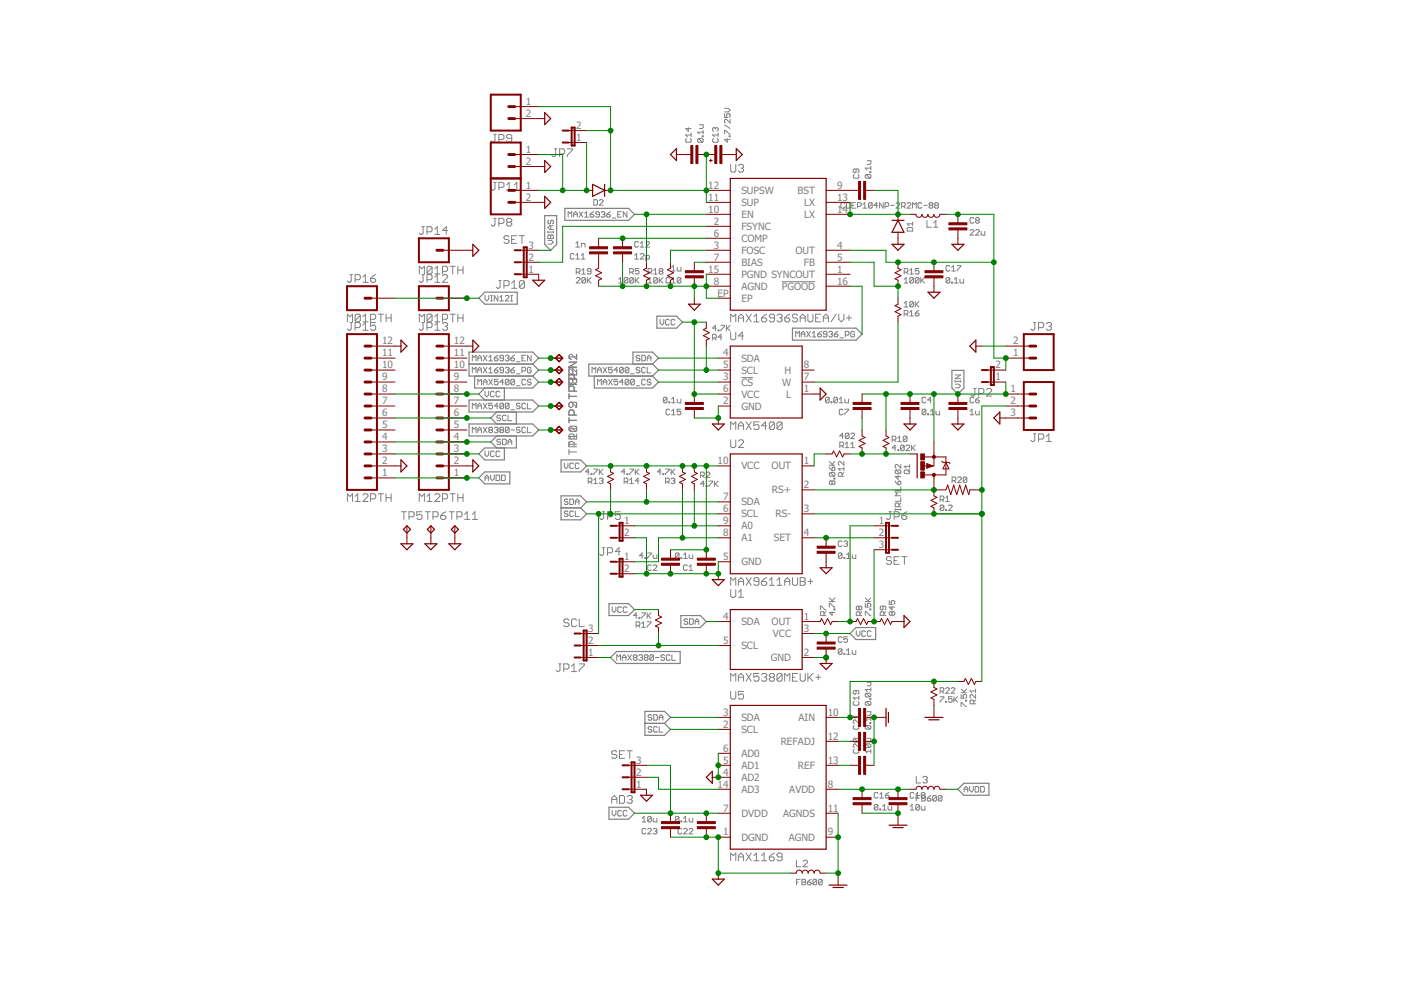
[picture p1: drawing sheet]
<svg xmlns="http://www.w3.org/2000/svg" width="297mm" height="210mm" viewBox="0 0 297 210" stroke-linecap="round" stroke-linejoin="round" font-family="sans-serif">
<defs><g id="words">
<g font-size="2.1" fill="#808080">
<text x="111.5" y="22.2">1</text>
<text x="111.5" y="24.8">2</text>
<text x="122.2" y="29.9">1</text>
<text x="122.2" y="27.3">2</text>
<text x="111.5" y="32.4">1</text>
<text x="111.5" y="34.9">2</text>
<text x="111.5" y="40">1</text>
<text x="150.2" y="40">12</text>
<text x="157.2" y="41.1">SUPSW</text>
<text x="169.1" y="41.1">BST</text>
<text x="177.5" y="40">9</text>
<text x="111.5" y="42.6">2</text>
<text x="150.2" y="45.1">10</text>
<text x="150.2" y="42.6">11</text>
<text x="151.3" y="47.6">2</text>
<text x="157.2" y="46.2">EN</text>
<text x="157.2" y="43.7">SUP</text>
<text x="170.5" y="43.7">LX</text>
<text x="170.5" y="46.2">LX</text>
<text x="177.5" y="42.6">13</text>
<text x="177.5" y="45.1">14</text>
<text x="112" y="52.7">3</text>
<text x="151.3" y="50.2">6</text>
<text x="151.3" y="52.7">3</text>
<text x="157.2" y="51.3">COMP</text>
<text x="157.2" y="53.8">FOSC</text>
<text x="157.2" y="48.8">FSYNC</text>
<text x="168.7" y="53.8">OUT</text>
<text x="177.5" y="52.7">4</text>
<text x="112" y="57.8">1</text>
<text x="112" y="55.3">2</text>
<text x="150.2" y="57.8">15</text>
<text x="151.3" y="55.3">7</text>
<text x="157.2" y="56.4">BIAS</text>
<text x="157.2" y="58.9">PGND SYNCOUT</text>
<text x="170.4" y="56.4">FB</text>
<text x="177.5" y="55.3">5</text>
<text x="177.5" y="57.8">1</text>
<text x="151.3" y="60.3">8</text>
<text x="152.1" y="62.9">EP</text>
<text x="157.2" y="61.5">AGND</text>
<text x="157.2" y="64">EP</text>
<text x="165.8" y="61.5">PGOOD</text>
<text x="177.5" y="60.3">16</text>
<text x="81" y="75.6">11</text>
<text x="81" y="73">12</text>
<text x="96.2" y="75.6">11</text>
<text x="96.2" y="73">12</text>
<text x="153.3" y="75.6">4</text>
<text x="157.2" y="76.7">SDA</text>
<text x="214.8" y="75.6">1</text>
<text x="214.8" y="73">2</text>
<text x="81" y="83.2">8</text>
<text x="81" y="80.6">9</text>
<text x="81" y="78.1">10</text>
<text x="96.2" y="83.2">8</text>
<text x="96.2" y="80.6">9</text>
<text x="96.2" y="78.1">10</text>
<text x="153.3" y="78.1">5</text>
<text x="153.3" y="80.6">3</text>
<text x="153.3" y="83.2">6</text>
<text x="157.2" y="79.2">SCL</text>
<text x="157.2" y="81.8">CS</text>
<text x="165.8" y="81.8">W</text>
<text x="166.3" y="79.2">H</text>
<text x="170.4" y="78.1">8</text>
<text x="170.4" y="80.6">7</text>
<text x="170.4" y="83.2">1</text>
<text x="211.1" y="80.6">1</text>
<text x="211.1" y="78.1">2</text>
<text x="214.3" y="83.2">1</text>
<text x="81" y="88.3">6</text>
<text x="81" y="85.7">7</text>
<text x="96.2" y="88.3">6</text>
<text x="96.2" y="85.7">7</text>
<text x="153.3" y="85.7">2</text>
<text x="157.2" y="84.3">VCC</text>
<text x="157.2" y="86.8">GND</text>
<text x="166.7" y="84.3">L</text>
<text x="214.3" y="85.7">2</text>
<text x="214.3" y="88.3">3</text>
<text x="81" y="95.9">3</text>
<text x="81" y="93.3">4</text>
<text x="81" y="90.8">5</text>
<text x="96.2" y="95.9">3</text>
<text x="96.2" y="93.3">4</text>
<text x="96.2" y="90.8">5</text>
<text x="81" y="101">1</text>
<text x="81" y="98.4">2</text>
<text x="96.2" y="101">1</text>
<text x="96.2" y="98.4">2</text>
<text x="152.2" y="98.4">10</text>
<text x="157.2" y="99.5">VCC</text>
<text x="163.6" y="99.5">OUT</text>
<text x="170.4" y="98.4">1</text>
<text x="153.3" y="106">7</text>
<text x="157.2" y="107.2">SDA</text>
<text x="163.7" y="104.6">RS+</text>
<text x="170.4" y="103.5">2</text>
<text x="132.3" y="111.1">1</text>
<text x="132.3" y="113.7">2</text>
<text x="153.3" y="108.6">6</text>
<text x="153.3" y="111.1">9</text>
<text x="153.3" y="113.7">8</text>
<text x="157.2" y="109.7">SCL</text>
<text x="157.2" y="112.2">A0</text>
<text x="164.4" y="109.7">RS-</text>
<text x="170.4" y="108.6">3</text>
<text x="170.4" y="113.7">4</text>
<text x="186.3" y="111.1">1</text>
<text x="186.3" y="113.7">2</text>
<text x="132.3" y="118.7">1</text>
<text x="153.3" y="118.7">5</text>
<text x="157.2" y="114.8">A1</text>
<text x="157.2" y="119.9">GND</text>
<text x="164.1" y="114.8">SET</text>
<text x="186.3" y="116.2">3</text>
<text x="132.3" y="121.3">2</text>
<text x="153.3" y="131.4">4</text>
<text x="170.4" y="131.4">1</text>
<text x="124.7" y="136.5">2</text>
<text x="124.7" y="134">3</text>
<text x="153.3" y="136.5">5</text>
<text x="157.2" y="132.6">SDA</text>
<text x="157.2" y="137.6">SCL</text>
<text x="163.6" y="132.6">OUT</text>
<text x="163.9" y="135.1">VCC</text>
<text x="170.4" y="134">3</text>
<text x="124.7" y="139.1">1</text>
<text x="163.4" y="140.2">GND</text>
<text x="170.4" y="139.1">2</text>
<text x="153.3" y="151.8">3</text>
<text x="153.3" y="154.3">2</text>
<text x="157.2" y="152.9">SDA</text>
<text x="157.2" y="155.4">SCL</text>
<text x="169.3" y="152.9">AIN</text>
<text x="175.5" y="151.8">10</text>
<text x="134.9" y="161.9">3</text>
<text x="153.3" y="159.4">6</text>
<text x="153.3" y="161.9">5</text>
<text x="157.2" y="160.5">AD0</text>
<text x="165.5" y="157.9">REFADJ</text>
<text x="175.5" y="156.8">12</text>
<text x="175.5" y="161.9">13</text>
<text x="134.9" y="167">1</text>
<text x="134.9" y="164.4">2</text>
<text x="152.2" y="167">14</text>
<text x="153.3" y="164.4">4</text>
<text x="157.2" y="163">AD1</text>
<text x="157.2" y="165.6">AD2</text>
<text x="169.2" y="163">REF</text>
<text x="175.5" y="167">8</text>
<text x="153.3" y="172.1">7</text>
<text x="157.2" y="168.1">AD3</text>
<text x="157.2" y="173.2">DVDD</text>
<text x="166" y="173.2">AGNDS</text>
<text x="167.3" y="168.1">AVDD</text>
<text x="175.5" y="172.1">11</text>
<text x="153.3" y="177.1">1</text>
<text x="157.2" y="178.3">DGND</text>
<text x="167.2" y="178.3">AGND</text>
<text x="175.5" y="177.1">9</text>
</g>
</g></defs>
<g fill="none" stroke="#808080" stroke-width=".21">
<path d="M104.7 28.5h.5M104.7 38.7h.5M104.9 28.5v1.4l-.2 .2h-.3l-.3-.2M104.9 38.7v1.3l-.2 .3h-.3l-.3-.3M105.8 29.6h.8l.2-.3v-.5l-.2-.3h-.8v1.6M105.8 39.8h.8l.2-.3v-.6l-.2-.2h-.8v1.6M107.4 39.2l.5-.5v1.6M108.5 29.3h-.8l-.3-.2v-.3l.3-.3h.5l.3 .3v1.1l-.3 .2h-.5l-.3-.2M109.1 39.2l.5-.5v1.6M117.5 31.6h.6M117.8 31.6v1.3l-.3 .3h-.2l-.3-.3M118.6 32.6h.8l.3-.2v-.6l-.3-.2h-.8v1.6"/>
<path d="M120.3 31.6h1v.2l-1 1.1v.3M145.6 29.4l-.2 .2v.4l.2 .2h.7l.2-.2v-.4l-.2-.2M145.9 27.1v.7l-.5-.6h1.1M146.5 28.6h-1.1l.4 .4M146.5 28.2v.8M148.1 29.4h.8l.2 .2v.4l-.2 .2M148.1 29.4l-.2 .2v.4l.2 .2h.8M148.1 29.4l.8 .8M148.3 26.5h.8v.6l-.2 .1h-.6M148.9 28.8h.2v.2h-.2zM149.1 27.6v.8M149.1 28h-1.2l.4 .4"/>
<path d="M151.3 29.4l-.2 .2v.4l.2 .2h.8l.2-.2v-.4l-.2-.2M151.7 27.2l-.2-.1-.4 .1v.4l.2 .2M151.7 27.2v.2M151.7 27.2l.2-.1 .4 .1v.4l-.2 .2M152.3 28.2v.8M152.3 28.6h-1.2l.4 .4M153.6 24.1v.8h.6l-.2-.4 .2-.4h.4l.2 .2v.4l-.2 .2M153.6 28.4v-.8l1.2 .8M153.6 26.5l1.2 .7M153.6 23h.8l.4 .3-.4 .4h-.8M154.2 29.4v.8l-.6-.6h1.2M154.6 28.8h.2v.2h-.2z"/>
<path d="M154.8 25.3v.8l-.8-.8-.4 .2v.4l.2 .2M154.9 34.9v1.3l.3 .3h.5l.3-.3v-1.3M156.5 35.1l.3-.2h.6l.2 .2v.3l-.2 .3M157.1 35.7h.3M157.4 35.7l.2 .2v.3l-.2 .3h-.6l-.3-.3M181.1 37l-.2 .2v.4l.2 .2h.8l.2-.2v-.4l-.2-.2M181.5 35.8v.6l-.2 .2-.4-.2v-.4l.2-.2h.8l.2 .2v.4l-.2 .2M183.7 37l-.2 .2v.4l.2 .2h.7M183.7 37h.7l.2 .2v.4l-.2 .2M183.7 37l.7 .8M183.9 34.1h.7v.6l-.2 .2h-.5M184.4 36.4h.2v.2h-.2z"/>
<path d="M184.6 35.2v.8M184.6 35.6h-1.1l.4 .4M74.2 58.2h.5M74.5 58.2v1.4l-.3 .3h-.3l-.2-.3M75.3 59.3h.8l.3-.3v-.5l-.3-.3h-.8v1.7M76.9 59.9h1.1M76.9 58.8l.6-.6v1.7M78.6 59h.8l.3 .3v.3l-.3 .3h-.6l-.2-.3zM79.7 58.2l-1.1 .8M88.9 58.1v-1.6l.5 .5 .6-.5v1.6M89.4 58.2h.6M89.4 48.1h.6"/>
<path d="M89.7 58.2v1.4l-.3 .3h-.2l-.3-.3M89.7 48.1v1.3l-.3 .3h-.2l-.3-.3M90.5 49.1h.9l.2-.2v-.6l-.2-.2h-.9v1.6M90.5 59.3h.9l.2-.3v-.5l-.2-.3h-.9v1.7M91.6 56.7l-.2-.2h-.6l-.3 .2v1.1M91.6 56.7v1.1l-.2 .3h-.6l-.3-.3M91.6 56.7l-1.1 1.1M92.2 59.9h1.1M92.2 48.6l.5-.5v1.6M92.2 57l.5-.5v1.6M92.2 58.8l.5-.6v1.7M92.2 58.1h1.1"/>
<path d="M92.2 49.7h1.1M93.8 58.5l.3-.3h.5l.3 .3v.3l-1.1 1.1h1.1M93.8 57.5h.8l.3-.2v-.6l-.3-.2h-.8v1.6M94.9 48.9h-1.1l.8-.8v1.6M95.4 56.5h1.1M96 56.5v1.6M97.1 56.5v1.6M97.1 57.3h1.1M98.2 56.5v1.6M104.7 46.3h.5M104.9 46.3v1.3l-.2 .3h-.3l-.3-.3M105.7 59.5h.6"/>
<path d="M105.8 47.4h.8l.2-.3v-.5l-.2-.3h-.8v1.6M106 59.5v1.4l-.3 .2h-.2l-.3-.2M107.4 40.3h1.1M107.7 47.1l-.3-.3v-.2l.3-.3h.5l.3 .3v.2l-.3 .3M107.7 47.1l-.3 .3v.2l.3 .3h.5l.3-.3v-.2l-.3-.3M107.7 47.1h.5M107.9 50.2l-.2-.2h-.6l-.3 .2v.3l.3 .3h.6l.2 .3v.2l-.2 .3h-.6l-.3-.3M108.5 50.8h.5M109.1 40.3h1M109.6 50h-1.1v1.6h1.1M110.1 50h1.1M110.7 50v1.6"/>
<path d="M111.2 59.8v1.1l-.3 .2h-.5l-.3-.2M111.2 59.8l-.3-.3h-.5l-.3 .3v1.1M111.2 59.8l-1.1 1.1M116.2 50l.2-.2 .4 .2 .3-.2 .2 .2v.6h-1.1zM116.2 51h.7l.4 .4-.4 .4h-.7M116.2 49v.4M116.2 49.2h1.1M116.4 46.7l-.2 .2v.4l.2 .2 .4-.2v-.4l.1-.2 .4 .2v.4l-.2 .2M116.8 47.9v.7M116.8 50v.6M117.3 47.9h-.7l-.4 .3 .4 .4h.7M117.3 49v.4"/>
<path d="M120.5 46v-1.1l.3 .4 .4-.4v1.1M121.6 46v-.7l.4-.4 .4 .4v.7M121.6 45.4h.8M121.7 54l-.2-.2h-.4l-.2 .2v.7l.2 .2h.4l.2-.2M122.1 51.6l.4-.4v1.2M122.1 54.1l.4-.3v1.1M122.1 52.4h.8M122.1 54.9h.8M122.2 59l.2-.2h.4l.2 .2v.2l-.8 .8h.8M122.2 57.7h.6l.2-.2v-.4l-.2-.2h-.6v1.2M122.6 57.7l.4 .4M122.8 44.9l.8 1.1"/>
<path d="M123.3 52.4v-.8h.5l.2 .2v.6M123.3 54.9h.7M123.3 54.1l.3-.3v1.1M123.4 58.1h.7M123.4 57.3l.3-.4v1.2M123.6 44.9l-.8 1.1M124 45.3l.4-.4v1.1M124 46h.7M124.1 59v.8l-.2 .2h-.4l-.1-.2M124.1 59l-.2-.2h-.4l-.1 .2v.8M124.1 59l-.7 .8M124.5 58.8v1.2"/>
<path d="M124.7 59.4l.6 .6M125.1 45.4h.6l.2 .4-.2 .2h-.4l-.2-.2zM125.3 57.5h-.6l-.2-.2 .2-.4h.4l.2 .2v.8l-.2 .2h-.4l-.2-.2M125.3 58.8l-.8 .8M125.9 42.3h.6l.2 .2v.8l-.2 .2h-.6zM125.9 44.9l-.8 .5M127.1 42.5l.2-.2h.4l.1 .2v.2l-.7 .8h.7M127.1 45.4h-.6l-.2-.1 .2-.4h.4l.2 .2v.7l-.2 .2h-.4l-.2-.2M127.5 45.1l.2-.2h.4l.1 .2-.1 .3M127.8 45.4h.3M128.1 45.4l.1 .3-.1 .3h-.4l-.2-.2M128.6 45.4h.6l.2 .4-.2 .2h-.4l-.2-.2z"/>
<path d="M129.4 44.9l-.8 .5M129.8 46.2h.8M131 45.4h.4M131.2 59.2l.4-.4v1.2M131.7 44.9h-.7v1.1h.7M132.9 44.9v1.1l-.8-1.1v1.1M133.1 59l-.2-.2h-.4l-.2 .2v.8M133.1 59v.8l-.2 .2h-.4l-.2-.2M133.1 59l-.8 .8M133.5 57.7h.6l.2-.2v-.4l-.2-.2h-.6v1.2M133.9 57.7l.4 .4M134.3 59v.8l-.2 .2h-.4l-.2-.2"/>
<path d="M134.3 59l-.2-.2h-.4l-.2 .2v.8M134.3 59l-.8 .8M134.6 54.1l.4-.3v1.1M134.6 54.9h.8M134.7 58.8v1.2M134.9 59.4l.6 .6M135.4 51.4l-.2-.2h-.4l-.2 .2v.8l.2 .2h.4l.2-.2M135.5 56.9h-.8v.6l.4-.2 .4 .2v.4l-.2 .2h-.4l-.2-.2M135.5 58.8l-.8 .8M135.7 51.6l.4-.4v1.2M135.7 52.4h.8M135.7 54l.2-.2h.4l.2 .2v.1l-.8 .8h.8"/>
<path d="M136.9 54.9h.6l.2-.2v-.4l-.2-.2h-.6v1.2M136.9 51.4l.2-.2h.4l.2 .2v.2l-.8 .8h.8M137.4 59.2l.4-.4v1.2M137.4 57.7h.6l.2-.2v-.4l-.2-.2h-.6v1.2M137.8 57.7l.4 .4M138.6 58.1h.8M138.6 57.3l.4-.4v1.2M139.4 59v.8l-.2 .2h-.4l-.2-.2M139.4 59l-.2-.2h-.4l-.2 .2v.8M139.4 59l-.8 .8M139.8 58.8v1.2M140 57.5l-.2-.2 .2-.4h.3l.2 .2-.2 .4"/>
<path d="M140 57.5l-.2 .2 .2 .4h.3l.2-.2-.2-.4M140 59.4l.5 .6M140 57.5h.3M140.5 58.8l-.7 .8M142 59l-.2-.2h-.4l-.2 .2v.8l.2 .2h.4l.2-.2M142.4 56.7l.4-.4v1.2M142.4 59.2l.4-.4v1.2M142.4 57.5h.8M143.6 56.7v.6l.2 .2h.6v-.8M144.4 59v.8l-.3 .2h-.3l-.2-.2M144.4 59l-.3-.2h-.3l-.2 .2v.8M144.4 59l-.8 .8"/>
<path d="M165.8 59.7h7M179.1 43.2l-.2-.2h-.4l-.2 .2v.7l.2 .2h.4l.2-.2M179.5 43h.5l.2 .2v.7l-.2 .2h-.5zM180.6 43.5h.4M181.4 43h-.8v1.1h.8M181.8 43.8h.6l.2-.3v-.3l-.2-.2h-.6v1.1M183 43.3l.3-.3v1.1M183 44.1h.7M184.9 43.2l-.2-.2h-.4l-.2 .2v.7M184.9 43.2v.7l-.2 .2h-.4l-.2-.2M184.9 43.2l-.8 .7M186.1 43.5h-.8l.6-.5v1.1"/>
<path d="M187.2 43v1.1l-.7-1.1v1.1M187.6 43.8h.6l.2-.3v-.3l-.2-.2h-.6v1.1M188.8 43.5h.8M190 43.2l.2-.2h.4l.2 .2v.1l-.8 .8h.8M191.2 43.8h.5l.2-.3v-.3l-.2-.2h-.5v1.1M191.5 43.8l.4 .3M191.7 57.7h.6l.2-.2v-.4l-.2-.2h-.6v1.2M191.7 59.2l.4-.4v1.2M192.1 57.7l.4 .4M192.3 43.2l.2-.2h.4l.2 .2v.1l-.8 .8h.8M192.3 48.4l.2-.2h.8l.2 .2v.6h-1.2zM192.9 57.3l.4-.4v1.2"/>
<path d="M192.9 58.1h.8M193.5 44.1v-1.1l.4 .3 .4-.3v1.1M193.5 47.1v.7M193.5 47.5h-1.2l.4 .3M193.7 59l-.2-.2h-.4l-.2 .2v.8M193.7 59v.8l-.2 .2h-.4l-.2-.2M193.7 59l-.8 .8M194.8 59v.8l-.2 .2h-.4l-.1-.2M194.8 59l-.2-.2h-.4l-.1 .2v.8M194.8 56.9h-.7v.6l.3-.2 .4 .2v.4l-.2 .2h-.4l-.1-.2M194.8 59l-.7 .8M195.2 58.8v1.2"/>
<path d="M195.4 59.4l.6 .6M195.4 43.2l-.2-.2h-.4l-.2 .2v.7l.2 .2h.4l.2-.2M195.8 43.5h.8M196 58.8l-.8 .8M196.5 46.8v1.4h1M197.2 43.5l-.2-.2 .2-.3h.4l.2 .2-.2 .3M197.2 43.5l-.2 .3 .2 .3h.4l.2-.2-.2-.4M197.2 43.5h.4M198 48.2h.9M198 47.2l.4-.4v1.4M198.4 43.5l-.2-.2 .2-.3h.4l.1 .2-.1 .3M198.4 43.5l-.2 .3 .2 .3h.4l.1-.2-.1-.4"/>
<path d="M198.4 43.5h.4M201.4 59v.8l-.2 .2h-.4l-.2-.2M201.4 59l-.2-.2h-.4l-.2 .2v.8M201.4 56.5l-.2-.2h-.4l-.2 .2v.8l.2 .2h.4l.2-.2M201.4 59l-.8 .8M201.8 59.8h.2v.2h-.2zM201.8 57.5h.7M201.8 56.7l.4-.4v1.2M202.4 59.2l.3-.4v1.2M202.9 56.3h.8l-.8 1.2M203.5 59.2v.6l.2 .2h.6v-.8M205.7 48.9l.2-.2h.4l.2 .2v.2l-.8 .7h.8"/>
<path d="M206.5 46.3l-.2-.2h-.4l-.2 .2v.8l.2 .2h.4l.2-.2M206.8 48.9l.3-.2h.3l.2 .2v.2l-.8 .7h.8M207.1 46.7l-.3-.2 .3-.4h.3l.2 .2-.2 .4M207.1 46.7l-.3 .2 .3 .4h.3l.2-.2-.2-.4M207.1 46.7h.3M208 49.1v.6l.2 .1h.6v-.7M73.7 68.2v-1.6l.5 .5 .5-.5v1.6M74.2 68.4h.5M74.5 68.4v1.3l-.3 .3h-.3l-.2-.3M75.3 69.5h.8l.3-.3v-.6l-.3-.2h-.8v1.6M76.4 66.9v1.1l-.3 .2h-.5l-.3-.2M76.4 66.9l-.3-.3h-.5l-.3 .3v1.1"/>
<path d="M76.4 66.9l-1.1 1.1M76.9 68.2h1.1M76.9 67.1l.6-.5v1.6M76.9 68.9l.6-.5v1.6M76.9 70h1.1M78.6 67.7h.8l.3-.3v-.5l-.3-.3h-.8v1.6M79.7 68.4h-1.1v.8l.5-.3h.3l.3 .3v.5l-.3 .3h-.6l-.2-.3M80.2 66.6h1.1M80.8 66.6v1.6M81.9 67.4h1M81.9 66.6v1.6M82.9 66.6v1.6"/>
<path d="M88.9 68.2v-1.6l.5 .5 .6-.5v1.6M89.4 68.4h.6M89.7 68.4v1.3l-.3 .3h-.2l-.3-.3M90.5 69.5h.9l.2-.3v-.6l-.2-.2h-.9v1.6M91.6 66.9v1.1l-.2 .2h-.6l-.3-.2M91.6 66.9l-.2-.3h-.6l-.3 .3v1.1M91.6 66.9l-1.1 1.1M92.2 68.2h1.1M92.2 67.1l.5-.5v1.6M92.2 68.9l.5-.5v1.6M92.2 70h1.1M93.8 67.7h.8l.3-.3v-.5l-.3-.3h-.8v1.6"/>
<path d="M93.8 68.6l.3-.2h.5l.3 .2v.3l-.3 .3M94.3 69.2h.3M94.6 69.2l.3 .3v.2l-.3 .3h-.5l-.3-.3M95.4 66.6h1.1M96 66.6v1.6M97.1 67.4h1.1M97.1 66.6v1.6M98.2 66.6v1.6M100.1 76.5v-1.2l.4 .4 .4-.4v1.2M100.1 79.1v-1.2l.4 .4 .4-.4v1.2M101.3 75.9h.8M101.3 76.5v-.8l.4-.4 .4 .4v.8"/>
<path d="M101.3 79.1v-.8l.4-.4 .4 .4v.8M101.3 78.5h.8M102.5 75.3l.8 1.2M102.5 77.9l.8 1.2M102.8 62.7v.7l.4 .4 .4-.4v-.7M103.3 75.3l-.8 1.2M103.3 77.9l-.8 1.2M103.6 78.3l.4-.4v1.2M103.6 76.5h.8M103.6 79.1h.8M103.6 75.7l.4-.4v1.2M104 63.8h.4"/>
<path d="M104 62.7h.4M104.2 62.7v1.1M104.8 75.9h.6l.2 .4-.2 .2h-.4l-.2-.2zM104.8 78.5h.6l.2 .3-.2 .3h-.4l-.2-.3zM105.6 62.7v1.1l-.8-1.1v1.1M105.6 77.9l-.8 .6M105.6 75.3l-.8 .6M106 63.8h.7M106 63l.3-.3v1.1M106.8 78.5h-.6l-.2-.2 .2-.4h.4l.2 .2v.7l-.2 .3h-.4l-.2-.3M106.8 75.9h-.6l-.2-.2 .2-.4h.4l.2 .2v.8l-.2 .2h-.4l-.2-.2M106.8 60.6h.9l.2-.3v-.5l-.2-.3h-.9v1.6"/>
<path d="M107.1 62.8l.2-.1h.4l.2 .1v.2l-.8 .8h.8M107.1 75.5l.2-.2h.4l.2 .2-.2 .4M107.1 78.1l.2-.2h.4l.2 .2-.2 .4M107.5 75.9h.2M107.5 78.5h.2M107.7 75.9l.2 .2-.2 .4h-.4l-.2-.2M107.7 78.5l.2 .2-.2 .4h-.4l-.2-.3M108.3 63.8h.4M108.3 62.7h.4M108.3 75.9h.6l.2 .4-.2 .2h-.4l-.2-.2zM108.3 78.5h.6l.2 .3-.2 .3h-.4l-.2-.3zM108.5 62.7v1.1"/>
<path d="M108.5 61.1h1.1M108.5 60l.5-.5v1.6M109.1 75.3l-.8 .6M109.1 77.9l-.8 .6M109.5 79.2h.8M109.5 76.7h.8M110.7 78.7h.6l.1-.2v-.4l-.1-.2h-.6v1.2M110.7 75.9h.3M111.4 75.3h-.7v1.2h.7M112.6 78.1l-.2-.2h-.4l-.2 .2v.7l.2 .3h.4l.2-.3v-.3h-.4M112.6 75.3v1.2l-.8-1.2v1.2M120.6 76.8h1.7l-1.7 1.1h1.7"/>
<path d="M121.5 77.7v1.1l-.9-.9h1.7M121.5 79v.5M122.3 75.1v1.1l-1.1-1.1h-.3l-.3 .3v.5l.3 .3M122.3 78.4v1.1h-1.7v-1.8h.3l1.1 1.1h.3M122.3 75.7h-1.7l.6 .5M125.5 79.1v-1.2l.4 .4 .4-.4v1.2M126.7 79.1v-.8l.4-.4 .4 .4v.8M126.7 78.5h.8M127.9 77.9l.8 1.2M128.7 77.9l-.8 1.2M129.8 77.9h-.8v.6l.4-.2 .4 .2v.3l-.2 .3h-.4l-.2-.3M131 78.5h-.8l.6-.6v1.2"/>
<path d="M131.2 60h.8M132.1 78.1l-.1-.2h-.4l-.2 .2v.7M132.1 78.1v.7l-.1 .3h-.4l-.2-.3M132.1 78.1l-.7 .7M133.3 78.1l-.2-.2h-.4l-.2 .2v.7M133.3 78.1v.7l-.2 .3h-.4l-.2-.3M133.3 78.1l-.8 .7M133.7 79.2h.8M135.7 78.1l-.2-.2h-.4l-.2 .2 .2 .4h.4l.2 .2-.2 .4h-.4l-.2-.3M135.7 75.5l-.2-.2h-.4l-.2 .2 .2 .4h.4l.2 .2-.2 .4h-.4l-.2-.2M136.1 75.3h.5l.2 .2v.8l-.2 .2h-.5zM136.8 78.1l-.2-.2h-.4l-.1 .2v.7l.1 .3h.4l.2-.3"/>
<path d="M137.2 76.5v-.8l.4-.4 .4 .4v.8M137.2 77.9v1.2h.8M137.2 75.9h.8M137.4 60h.8M140 67.7v.8l.4 .4 .3-.4v-.8M141.9 67.9l-.2-.2h-.4l-.2 .2v.8l.2 .2h.4l.2-.2M142.4 60h.8M143.1 67.9l-.2-.2h-.4l-.2 .2v.8l.2 .2h.4l.2-.2M151.1 71.7h.6l.2-.2v-.4l-.2-.2h-.6v1.2M151.5 71.7l.4 .4M151.9 69.6h-.8l.6-.6v1.2M152.3 70h.1v.2h-.1z"/>
<path d="M152.8 69h.8v.2l-.8 .8v.2M153 71.5h-.7l.5-.6v1.2M154 69v1.2M154.2 69.6l.6 .6M154.8 69l-.8 .8M154.9 68.2v-1.6l.6 .5 .5-.5v1.6M154.9 70.4v1.4l.3 .2h.5l.3-.2v-1.4M156.5 68.2v-1.1l.6-.5 .5 .5v1.1M156.5 67.4h1.1M157.6 71.2h-1.1l.9-.8v1.6M158.2 66.6l1.1 1.6M159.3 66.6l-1.1 1.6"/>
<path d="M159.8 67.1l.6-.5v1.6M159.8 68.2h1.1M161.5 67.4h.8l.3 .3v.3l-.3 .2h-.6l-.2-.2zM162.6 66.6l-.6 .3-.5 .5M164.2 67.4h-.8l-.3-.3v-.2l.3-.3h.5l.3 .3v1.1l-.3 .2h-.5l-.3-.2M164.7 66.9l.3-.3h.5l.3 .3v.2l-.3 .3M165.3 67.4h.2M165.5 67.4l.3 .3v.3l-.3 .2h-.5l-.3-.2M166.4 67.4h.8l.2 .3v.3l-.2 .2h-.6l-.2-.2zM167.4 66.6l-.5 .3-.5 .5M168.7 71.4v-1.1l.4 .4 .4-.4v1.1M169.1 66.9l-.3-.3h-.5l-.3 .3v.2l.3 .3h.5l.3 .3v.3l-.3 .2h-.5l-.3-.2"/>
<path d="M169.7 68.2v-1.1l.5-.5 .5 .5v1.1M169.7 67.4h1M169.9 70.8h.7M169.9 71.4v-.7l.4-.4 .3 .4v.7M171 70.3l.8 1.1M171.3 66.6v1.4l.3 .2h.5l.3-.2v-1.4M171.8 70.3l-.8 1.1M172.2 70.7l.4-.4v1.1M172.2 71.4h.8M172.9 67.4h.6M173.4 70.8h.5l.3 .4-.3 .2h-.3l-.2-.2zM174 66.6h-1.1v1.6h1.1"/>
<path d="M174.2 70.3l-.8 .5M174.6 67.4h1M174.6 68.2v-1.1l.5-.5 .5 .5v1.1M175.3 70.8h-.6l-.2-.1 .2-.4h.4l.2 .2v.7l-.2 .2h-.4l-.2-.2M175.7 70.5l.2-.2h.4l.2 .2-.2 .3M176.1 70.8h.2M176.3 70.8l.2 .2-.2 .4h-.4l-.2-.2M176.9 70.8h.6l.2 .4-.2 .2h-.4l-.2-.2zM177.3 66.6l-1.1 1.6M177.7 70.3l-.8 .5M177.8 66.6v1.1l.6 .5 .5-.5v-1.1M178.1 71.6h.7"/>
<path d="M179.2 71h.6l.2-.2v-.3l-.2-.2h-.6v1.1M179.5 67.4h1.1M180 66.9v1.1M181.2 70.5l-.2-.2h-.4l-.2 .2v.7l.2 .2h.4l.2-.2v-.4h-.4M191.7 66.6h.6l.2-.2v-.4l-.2-.2h-.6v1.2M191.7 64.3l.4-.4v1.2M191.7 60h.8M191.7 65.1h.8M192.1 66.6l.4 .4M192.9 66.2l.4-.4v1.2M192.9 67h.8M193.7 64.1l-.2-.2h-.4l-.2 .2v.8"/>
<path d="M193.7 64.1v.8l-.2 .2h-.4l-.2-.2M193.7 64.1l-.8 .8M194.1 63.9v1.2M194.1 66.4h.5l.2 .4-.2 .2h-.4l-.1-.2zM194.2 64.5l.6 .6M194.8 63.9l-.7 .8M194.8 65.8l-.7 .6M202.4 60h.7M202.5 79.5h1.2l-1.2 .8h1.2M219.1 68.4h.5M219.4 68.4v1.3l-.3 .3h-.3l-.2-.3M220.2 69.5h.8l.3-.3v-.6l-.3-.2h-.8v1.6"/>
<path d="M221.8 68.6l.3-.2h.6l.2 .2v.3l-.2 .3M222.4 69.2h.3M222.7 69.2l.2 .3v.2l-.2 .3h-.6l-.3-.3M100.1 86.7v-1.2l.4 .4 .4-.4v1.2M100.1 91.7v-1.1l.4 .4 .4-.4v1.1M101.3 81.6v-1.2l.4 .4 .4-.4v1.2M101.3 86.7v-.8l.4-.4 .4 .4v.8M101.3 91.7v-.7l.4-.4 .4 .4v.7M101.3 86.1h.8M101.3 91.2h.8M102.5 81.6v-.8l.4-.4 .4 .4v.8M102.5 85.5l.8 1.2"/>
<path d="M102.5 90.6l.8 1.1M102.5 81h.8M102.8 83v.7l.4 .4 .4-.4v-.7M102.8 95.7v.7l.4 .4 .4-.4v-.7M103.3 85.5l-.8 1.2M103.3 90.6l-.8 1.1M103.6 80.4l.8 1.2M103.8 91.2l-.2-.2 .2-.4h.4l.2 .2-.2 .4M103.8 91.2l-.2 .2 .2 .3h.4l.2-.2-.2-.3M103.8 91.2h.4M104.4 85.5h-.8v.6l.4-.2 .4 .2v.4l-.2 .2h-.4l-.2-.2M104.4 80.4l-.8 1.2"/>
<path d="M104.8 83.2l-.2-.2h-.4l-.2 .2v.7l.2 .2h.4l.2-.2M104.8 95.8l-.2-.1h-.4l-.2 .1v.8l.2 .2h.4l.2-.2M104.8 90.8l.2-.2h.4l.2 .2-.2 .4M105.2 91.2h.2M105.4 91.2l.2 .2-.2 .3h-.4l-.2-.2M105.6 80.4h-.8v.6l.4-.2 .4 .2v.4l-.2 .2h-.4l-.2-.2M105.6 86.1h-.8l.6-.6v1.2M106 95.8l-.2-.1h-.4l-.2 .1v.8l.2 .2h.4l.2-.2M106 83.2l-.2-.2h-.4l-.2 .2v.7l.2 .2h.4l.2-.2M106.2 93.3l-.2-.2h-.4l-.2 .2 .2 .4h.4l.2 .2-.2 .4h-.4l-.2-.2M106.2 88.2l-.2-.2h-.4l-.2 .2 .2 .4h.4l.2 .2-.2 .4h-.4l-.2-.2M106.2 91.2l-.2-.2 .2-.4h.4l.2 .2-.2 .4"/>
<path d="M106.2 91.2l-.2 .2 .2 .3h.4l.2-.2-.2-.3M106.2 91.2h.4M106.6 93.1h.5l.2 .2v.8l-.2 .2h-.5zM106.8 85.7l-.8 .8M106.8 85.7l-.2-.2h-.4l-.2 .2v.8M106.8 85.7v.8l-.2 .2h-.4l-.2-.2M106.8 81h-.8l.6-.6v1.2M107.3 88.2l-.2-.2h-.4l-.1 .2v.8l.1 .2h.4l.2-.2M107.7 94.3v-.8l.4-.4 .4 .4v.8M107.7 93.7h.8M107.7 88v1.2h.8M107.9 90.8l-.2-.2h-.4l-.2 .2v.7"/>
<path d="M107.9 90.8v.7l-.2 .2h-.4l-.2-.2M107.9 80.6v.8l-.2 .2h-.4l-.2-.2M107.9 85.7v.8l-.2 .2h-.4l-.2-.2M107.9 80.6l-.2-.2h-.4l-.2 .2v.8M107.9 85.7l-.2-.2h-.4l-.2 .2v.8M107.9 85.7l-.8 .8M107.9 90.8l-.8 .7M107.9 80.6l-.8 .8M108.3 86.9h.8M108.3 91.2h.8M109.1 80.6l-.2-.2h-.4l-.2 .2v.8M109.1 80.6v.8l-.2 .2h-.4l-.2-.2"/>
<path d="M109.1 80.6l-.8 .8M109.5 81.8h.8M110.3 85.7l-.2-.2h-.4l-.2 .2 .2 .4h.4l.2 .2-.2 .4h-.4l-.2-.2M110.3 90.8l-.2-.2h-.4l-.2 .2 .2 .4h.4l.2 .2-.2 .3h-.4l-.2-.2M111.4 80.6l-.1-.2h-.5l-.1 .2v.8l.1 .2h.5l.1-.2M111.4 85.7l-.1-.2h-.5l-.1 .2v.8l.1 .2h.5l.1-.2M111.4 90.8l-.1-.2h-.5l-.1 .2v.7l.1 .2h.5l.1-.2M111.8 85.5v1.2h.8M111.8 90.6v1.1h.8M112.6 80.6l-.2-.2h-.4l-.2 .2 .2 .4h.4l.2 .2-.2 .4h-.4l-.2-.2M119.7 98.2v.8l.3 .4 .4-.4v-.8M120.6 93.9l.3-.3h.6l.2 .3v.8"/>
<path d="M120.6 83.5v1.1M120.6 88.6v1M120.6 93.6v1.1h1.7M120.6 95.3v1.1M120.6 94.2h1.7M120.6 89.1h1.7M120.6 84h1.7M120.6 81l.3 .3h.3l.3-.3M120.6 81.5h1.7M120.6 95.8h1.7M120.9 90.4l-.3 .2v.6l.3 .3h1.1M120.9 90.4h1.1l.3 .2"/>
<path d="M120.9 90.4l1.1 1.1M121.2 85.3l1.1 1.1v-1.1M121.5 85.3v.8l-.3 .3h-.3l-.3-.3v-.5l.3-.3h1.1l.3 .3M121.5 80.5l-.3-.3h-.3l-.3 .3v1.5M121.5 80.5l.2-.3h.3l.3 .3v.5l-.3 .3h-.3l-.2-.3M121.5 80.5v.5M121.6 98.4l-.2-.2h-.4l-.2 .2v.8l.2 .2h.4l.2-.2M121.7 88v-.8l-.2-.3h-.6l-.3 .3v.8h1.7M121.7 80.4v-.8l-.2-.3h-.6l-.3 .3v.8h1.7M121.7 82.9v-.8l-.2-.2h-.6l-.3 .2v.8h1.7M122.3 92v1.1h-1.7v-.8l.3-.3h.6l.2 .3v.8M122.3 90.9h-1.7l.6 .6"/>
<path d="M122.3 90.4v1.1M122.3 86.1l-.3 .3M122.3 92.5h-1.7l.6 .6M122.3 91.2l-.3 .3M122.8 98.4l-.2-.2h-.4l-.2 .2v.8l.2 .2h.4l.2-.2M125.9 99.5h.8v.2l-.8 .7v.2M126.7 81.6v-1.2l.4 .4 .4-.4v1.2M127.1 99.5v1.1M127.8 99.5l-.7 .7M127.9 81.6v-.8l.3-.4 .5 .4v.8M127.9 81h.8M129 80.4l.8 1.2"/>
<path d="M129.8 80.4l-.8 1.2M131 80.4h-.8v.6l.4-.2 .4 .2v.4l-.2 .2h-.4l-.2-.2M132.1 81h-.7l.6-.6v1.2M133.3 80.6l-.2-.2h-.4l-.2 .2v.8M133.3 80.6v.8l-.2 .2h-.4l-.2-.2M133.3 80.6l-.8 .8M133.5 99.5h.8l-.8 1.1M134.5 80.6l-.2-.2h-.4l-.2 .2v.8M134.5 80.6v.8l-.2 .2h-.4l-.2-.2M134.5 80.6l-.8 .8M134.7 99.5v1.1M134.9 81.8h.8"/>
<path d="M135.5 99.5l-.8 .7M136.8 80.6l-.2-.2h-.4l-.1 .2v.8l.1 .2h.4l.2-.2M138 80.6l-.2-.2h-.4l-.2 .4 .2 .2h.4l.2 .4-.2 .2h-.4l-.2-.2M141.1 99.5h.8v.2l-.8 .7v.2M141.4 84.4l-.2-.2h-.4l-.1 .2v.8M141.4 84.4v.8l-.2 .2h-.4l-.1-.2M141.4 84.4l-.7 .8M141.8 85.2h.2v.2h-.2zM142 87l-.2-.2h-.4l-.2 .2v.7l.2 .2h.4l.2-.2M142.3 99.5v1.1M142.4 85.4h.8M142.4 87.9h.8"/>
<path d="M142.4 84.6l.4-.4v1.2M142.4 87.2l.4-.4v1.1M143.1 99.5l-.8 .7M143.6 84.6v.6l.2 .2h.6v-.8M144.4 86.8h-.8v.6l.4-.2 .4 .2v.3l-.3 .2h-.3l-.2-.2M154.9 91.1v-1.6l.6 .5 .5-.5v1.6M154.9 93.3v1.3l.3 .3h.5l.3-.3v-1.3M156.5 91.1v-1.1l.6-.5 .5 .5v1.1M156.5 93.5l.3-.2h.6l.2 .2v.3l-1.1 1.1h1.1M156.5 90.3h1.1M157.2 80.1h2.5M158.2 89.5l1.1 1.6"/>
<path d="M159.3 89.5l-1.1 1.6M160.9 89.5h-1.1v.8l.6-.3h.2l.3 .3v.5l-.3 .3h-.5l-.3-.3M162.6 90.3h-1.1l.8-.8v1.6M164.2 89.7v1.1l-.3 .3h-.5l-.3-.3M164.2 89.7l-.3-.2h-.5l-.3 .2v1.1M164.2 89.7l-1.1 1.1M165.8 89.7l-.3-.2h-.5l-.3 .2v1.1M165.8 89.7v1.1l-.3 .3h-.5l-.3-.3M165.8 89.7l-1.1 1.1M175.8 84.4l-.2-.2h-.4l-.2 .2v.8M175.8 84.4v.8l-.2 .2h-.4l-.2-.2M175.8 84.4l-.8 .8"/>
<path d="M175.8 99l.6 .8M175.8 98.6h1.2M175.8 97.9l.8 .7M176.2 85.2h.2v.2h-.2zM176.4 99.2l.4-.2 .2 .2v.4l-.2 .2h-.4zM177 97.9l-.6 .5M177.6 84.4l-.2-.2h-.4l-.2 .2v.8M177.6 84.4v.8l-.2 .2h-.4l-.2-.2M177.6 84.4l-.8 .8M177.9 85.4h.8M177.9 84.6l.4-.4v1.2M178.1 94.5h.5l.2-.2v-.4l-.2-.2h-.5v1.2"/>
<path d="M178.4 94.5l.4 .4M178.7 87l-.2-.2h-.4l-.2 .2v.7l.2 .2h.4l.2-.2M178.8 92.4h-.7l.5-.6v1.2M178.9 97.9v.7l-.8-.7-.4 .1v.4l.2 .2M178.9 99v.8M178.9 99.4h-1.2l.4 .4M179.1 84.6v.6l.2 .2h.6v-.8M179.1 86.8h.8v.2l-.8 .7v.2M179.2 94.1l.4-.4v1.2M179.2 94.9h.8M180 92l-.2-.2h-.4l-.2 .2v.8M180 92v.8l-.2 .2h-.4l-.2-.2"/>
<path d="M180 92l-.8 .8M180.4 92l.2-.2h.4l.2 .2v.2l-.8 .8h.8M180.4 94.9h.8M180.4 94.1l.4-.4v1.2M189.2 93.3h.6l.1-.2v-.4l-.1-.2h-.6v1.1M189.6 93.3l.3 .3M189.9 95h-.7l.6-.6v1.1M190 99.7h.8l.2 .1v.4l-.2 .2M190 99.7l-.2 .1v.4l.2 .2h.8M190 99.7l.8 .7M190.4 95.4h.1v.1h-.1zM190.4 92.9l.3-.4v1.1"/>
<path d="M190.4 93.6h.7M191 98.5v.8l-.8-.8-.4 .2v.4l.2 .2M191.7 99.8l.2-.1h.8l.2 .1v.4l-.2 .2h-.8l-.2-.2zM191.7 94.6v.8l-.2 .1h-.4l-.2-.1M191.7 94.6l-.2-.2h-.4l-.2 .2v.8M191.7 94.6l-.8 .8M192.1 94.6l.2-.2h.4l.2 .2v.2l-.8 .7h.8M192.3 92.7l-.2-.2h-.4l-.2 .2v.8M192.3 92.7v.8l-.2 .1h-.4l-.2-.1M192.3 92.7l-.8 .8M192.9 98.5v.8M192.9 98.9h-1.2l.4 .4"/>
<path d="M192.9 99.7l-.4 .3M193.3 94.4v1.1M193.5 95l.5 .5M194 94.4l-.7 .8M196.3 84.4l-.2-.2h-.4l-.2 .2v.8l.2 .2h.4l.2-.2M196.3 87v.7l-.2 .2h-.4l-.2-.2M196.3 87l-.2-.2h-.4l-.2 .2v.7M196.3 87l-.8 .7M196.7 87.7h.2v.2h-.2zM197.3 87.9h.8M197.3 87.2l.4-.4v1.1M197.5 84.8h-.8l.6-.6v1.2"/>
<path d="M198.4 87.2v.5l.2 .2h.6v-.7M202.5 81.4h.8l.4 .4-.4 .4h-.8M202.5 80.9h1.2M202.5 80.7v.3M203.7 80.7v.3M205.7 87.2l.4-.4v1.1M205.7 87.9h.8M206.4 82.4h.6M206.5 84.4l-.2-.2h-.4l-.2 .2v.8l.2 .2h.4l.2-.2M206.7 82.4v1.3l-.3 .3h-.3l-.2-.3M206.8 84.8h.6l.2 .4-.2 .2h-.3l-.3-.2zM206.8 87.2v.5l.3 .2h.5v-.7"/>
<path d="M207.5 83.4h.8l.3-.2v-.6l-.3-.2h-.8v1.6M207.6 84.2l-.8 .6M209.1 82.6l.3-.2h.6l.2 .2v.3l-1.1 1.1h1.1M219.1 92h.5M219.4 92v1.3l-.3 .3h-.3l-.2-.3M220.2 93.1h.8l.3-.3v-.5l-.3-.3h-.8v1.6M221.8 93.6h1.1M221.8 92.5l.6-.5v1.6M73.7 106.3v-1.6l.5 .5 .5-.5v1.6M75.3 106.3h1.1M75.3 105.2l.5-.5v1.6M76.9 105l.3-.3h.5l.3 .3v.2l-1.1 1.1h1.1"/>
<path d="M78.6 105.8h.8l.3-.3v-.5l-.3-.3h-.8v1.6M80.2 104.7h1.1M80.8 104.7v1.6M81.9 105.5h1M81.9 104.7v1.6M82.9 104.7v1.6M85.1 108.5h1.1M85.6 108.5v1.6M86.7 109.6h.8l.3-.3v-.5l-.3-.3h-.8v1.6M88.9 106.3v-1.6l.5 .5 .6-.5v1.6M89.5 108.5h-1.1v.8l.5-.2h.3l.3 .2v.6l-.3 .2h-.6l-.2-.2M90.2 108.5h1"/>
<path d="M90.5 105.2l.6-.5v1.6M90.5 106.3h1.1M90.7 108.5v1.6M91.8 109.6h.8l.3-.3v-.5l-.3-.3h-.8v1.6M92.2 105l.2-.3h.6l.3 .3v.2l-1.1 1.1h1.1M93.4 109.3h.9l.2 .3v.3l-.2 .2h-.6l-.3-.2zM93.8 105.8h.8l.3-.3v-.5l-.3-.3h-.8v1.6M94.5 108.5l-.5 .3-.6 .5M95.2 108.5h1.1M95.4 104.7h1.1M95.8 108.5v1.6M96 104.7v1.6"/>
<path d="M96.9 109.6h.8l.3-.3v-.5l-.3-.3h-.8v1.6M97.1 104.7v1.6M97.1 105.5h1.1M98.2 104.7v1.6M98.5 110.1h1.1M98.5 109.1l.6-.6v1.6M100.2 110.1h1M100.2 109.1l.5-.6v1.6M102.8 101.3h.8M102.8 101.9v-.8l.4-.4 .4 .4v.8M104 100.7v.8l.4 .4 .4-.4v-.8M105.2 100.7h.6l.2 .2v.8l-.2 .2h-.6z"/>
<path d="M106.3 100.7h.6l.2 .2v.8l-.2 .2h-.6zM120.4 108.5l-.2-.1h-.4l-.1 .1 .1 .4h.4l.2 .2-.2 .4h-.4l-.1-.2M120.4 106l-.2-.2h-.4l-.1 .2 .1 .4h.4l.2 .2-.2 .4h-.4l-.1-.2M120.8 105.8h.6l.2 .2v.8l-.2 .2h-.6zM121.6 108.5l-.2-.1h-.4l-.2 .1v.8l.2 .2h.4l.2-.2M122 107v-.8l.4-.4 .4 .4v.8M122 108.4v1.1h.8M122 106.4h.8M124.7 102.2h.6l.2-.2v-.4l-.2-.2h-.6v1.1M124.9 100.1h-.8l.6-.6v1.1M125.1 102.2l.4 .3M125.3 100.4h.2v.2h-.2z"/>
<path d="M125.9 102.5h.8M125.9 101.8l.4-.4v1.1M127.1 101.6l.2-.2h.4l.1 .2-.1 .4M127.3 100.1l.5 .5M127.4 102h.3M127.7 102l.1 .2-.1 .3h-.4l-.2-.2M127.7 116.1h.5M127.7 108.5h.5M128 108.5v1.4l-.3 .2h-.3l-.3-.2M128 116.1v1.4l-.3 .3h-.3l-.3-.3M128.8 117.2h.8l.3-.3v-.5l-.3-.3h-.8v1.7M128.8 109.6h.8l.3-.3v-.5l-.3-.3h-.8v1.6"/>
<path d="M131.5 108.5h-1.1v.8l.6-.2h.2l.3 .2v.6l-.3 .2h-.5l-.3-.2M131.5 116.9h-1.1l.8-.8v1.7M132.3 102.2h.6l.2-.2v-.4l-.2-.2h-.6v1.1M132.5 100.1h-.7l.5-.6v1.1M132.7 102.2l.4 .3M132.9 100.4h.2v.2h-.2zM133.5 102.5h.8M133.5 101.8l.4-.4v1.1M134.9 100.1l.6 .5M135.5 102h-.8l.6-.6v1.1M136.4 117.8h-.8l.5-.6v1.2M136.7 118.2h.2v.2h-.2z"/>
<path d="M137.3 117.2h.8l-.8 1.2M138.1 120l-.2-.2h-.4l-.2 .2v.8l.2 .1h.4l.2-.1M138.5 117.6v.6l.2 .2h.6v-.8M138.5 120l.2-.2h.4l.2 .2v.2l-.8 .7h.8M140.1 100.1h-.7l.6-.6v1.1M140.5 100.4h.2v.2h-.2zM141.1 102.2h.6l.2-.2v-.4l-.2-.2h-.6v1.1M141.5 102.2l.4 .3M142.3 101.6l.2-.2h.4l.2 .2-.2 .4M142.5 100.1l.6 .5M142.7 102h.2M142.9 102l.2 .2-.2 .3h-.4l-.2-.2"/>
<path d="M144 117.4l-.2-.2h-.4l-.2 .2v.8M144 117.4v.8l-.2 .2h-.4l-.2-.2M144 117.4l-.8 .8M144.4 118.2h.1v.2h-.1zM144.9 118.4h.8M144.9 117.6l.4-.4v1.2M145.7 120l-.2-.2h-.4l-.2 .2v.8l.2 .1h.4l.2-.1M146.1 117.6v.6l.2 .2h.6v-.8M148.5 100.9h.6l.2-.2v-.4l-.2-.2h-.6v1.2M148.9 100.9l.4 .4M149.3 102.6h-.8l.6-.6v1.2M149.7 103h.2v.2h-.2z"/>
<path d="M149.7 100.3l.2-.2h.4l.2 .2v.2l-.8 .8h.8M150.3 102h.8v.2l-.8 .8v.2M151.5 102v1.2M151.7 102.6l.6 .6M152.3 102l-.8 .8M176 100.2l-.2 .2v.4l.2 .2h.8M176 100.2h.8l.2 .2v.4l-.2 .2M176 100.2l.8 .8M176.4 102.1l-.2-.2-.4 .2v.4l.2 .2 .4-.2M176.4 102.1v.4M176.4 102.1l.2-.2 .4 .2v.4l-.2 .2-.4-.2M176.8 101.4h.2v.2h-.2z"/>
<path d="M178.5 101v-.6l-.2-.2h-.4l-.2 .2v.6h1.2M178.5 114.9l-.2-.2h-.4l-.2 .2v.8l.2 .2h.4l.2-.2M178.5 117.4l-.2-.2h-.4l-.2 .2v.8M178.5 117.4v.8l-.2 .2h-.4l-.2-.2M178.5 117.4l-.8 .8M178.9 118.2h.2v.2h-.2zM178.9 100.2l-.4 .4M178.9 114.9l.2-.2h.4l.2 .2-.2 .4M179.3 115.3h.2M179.5 117.6l.4-.4v1.2M179.5 115.3l.2 .2-.2 .4h-.4l-.2-.2M179.5 118.4h.8"/>
<path d="M180.7 117.6v.6l.2 .2h.5v-.8M188.5 108.5h.5M188.7 108.5v1.4l-.2 .2h-.3l-.3-.2M189 118.3l-.3-.3h-.5l-.3 .3v.3l.3 .3h.5l.3 .2v.3l-.3 .3h-.5l-.3-.3M189.6 118.9h.5M189.6 109.6h.8l.2-.3v-.5l-.2-.3h-.8v1.6M189.8 108h1.2M189.8 107.8v.4M189.8 102l.6 .8M190.4 100.8v.8l-.6-.6h1.2M190.6 102l.4 .2v.4l-.2 .2h-.4v-.6zM190.6 107.4v-.5l-.2-.2h-.4l-.2 .2v.5h1.2"/>
<path d="M190.6 118h-1v1.7h1M191 103.2v.7h-1.2M191 105.5v.8h-1.2M191 107.8v.4M191 106.7l-.4 .4M191 104.3h-1.2l.4 .4-.4 .4h1.2M191.2 118h1.1M191.2 109.3h.8l.3 .3v.3l-.3 .2h-.5l-.3-.2zM191.7 118v1.7M192.3 108.5l-1.1 .8M199.3 106h.6l.2-.2v-.4l-.2-.2h-.6v1.1M199.7 106l.4 .3"/>
<path d="M200.1 107.3l-.2-.2h-.4l-.2 .2v.8M200.1 107.3v.8l-.2 .1h-.4l-.2-.1M200.1 107.3l-.8 .8M200.5 108.1h.2v.1h-.2zM200.5 106.3h.8M200.5 105.6l.4-.4v1.1M201.1 107.3l.2-.2h.4l.2 .2v.2l-.8 .7h.8M201.9 101.9h.6l.1-.2v-.4l-.1-.2h-.6v1.2M202.3 101.9l.3 .4M203 101.3l.2-.2h.4l.2 .2v.2l-.8 .8h.8M205 101.3l-.2-.2h-.4l-.2 .2v.8M205 101.3v.8l-.2 .2h-.4l-.2-.2"/>
<path d="M205 101.3l-.8 .8M120.6 131.5l-.2-.3h-.6l-.3 .3v.3l.3 .2h.6l.2 .3v.3l-.2 .3h-.6l-.3-.3M122.3 131.5l-.3-.3h-.5l-.3 .3v1.1l.3 .3h.5l.3-.3M122.8 131.2v1.7h1.1M129.8 128.7v.8l.4 .3 .4-.3v-.8M130.8 140v-1.2l.4 .4 .4-.4v1.2M131.7 128.9l-.1-.2h-.4l-.2 .2v.7l.2 .2h.4l.1-.2M131.9 140v-.8l.4-.4 .4 .4v.8M131.9 139.4h.8M132.9 128.9l-.2-.2h-.4l-.2 .2v.7l.2 .2h.4l.2-.2M133.1 138.8l.8 1.2M133.9 138.8l-.8 1.2"/>
<path d="M134.5 139.4l-.2-.2 .2-.4h.4l.2 .2-.2 .4M134.5 139.4l-.2 .2 .2 .4h.4l.2-.2-.2-.4M134.5 139.4h.4M134.9 132.6h.6l.2-.2v-.4l-.2-.2h-.6v1.2M135.1 130.5h-.8l.6-.6v1.2M135.3 132.6l.4 .4M135.4 139l.2-.2h.4l.2 .2-.2 .4M135.5 130.9h.2v.2h-.2zM135.8 139.4h.2M136 139.4l.2 .2-.2 .4h-.4l-.2-.2M136.1 129.9h.7l-.7 1.2M136.1 132.2l.3-.4v1.2"/>
<path d="M136.1 133h.7M136.8 139.4l-.2-.2 .2-.4h.4l.2 .2-.2 .4M136.8 139.4l-.2 .2 .2 .4h.4l.2-.2-.2-.4M136.8 139.4h.4M137.2 129.9v1.2M137.2 131.8h.8v.2l-.8 .8v.2M137.4 130.5l.6 .6M138 129.9l-.8 .8M138.6 139l-.2-.2h-.4l-.2 .2v.8M138.6 139v.8l-.2 .2h-.4l-.2-.2M138.6 139l-.8 .8M139 139.4h.7"/>
<path d="M140.9 139l-.2-.2h-.4l-.2 .2 .2 .4h.4l.2 .2-.2 .4h-.4l-.2-.2M142.1 139l-.2-.2h-.4l-.2 .2v.8l.2 .2h.4l.2-.2M142.5 138.8v1.2h.7M145.8 131.4l-.2-.2h-.4l-.2 .2 .2 .4h.4l.2 .2-.2 .4h-.4l-.2-.2M146.1 120.9h.8M146.1 120.2l.4-.4v1.1M146.2 131.2h.6l.2 .2v.8l-.2 .2h-.6zM147.4 132.4v-.8l.4-.4 .3 .4v.8M147.4 131.8h.7M154.9 124.1v-1.6l.6 .5 .5-.5v1.6M154.9 125v1.4l.3 .2h.5l.3-.2v-1.4M156.5 124.1v-1.1l.6-.5 .5 .5v1.1"/>
<path d="M156.5 123.3h1.1M156.5 126.6h1.1M156.5 125.6l.6-.6v1.6M158.2 122.5l1.1 1.6M159.3 122.5l-1.1 1.6M160.9 123.3h-.8l-.3-.3v-.3l.3-.2h.5l.3 .2v1.1l-.3 .3h-.5l-.3-.3M161.5 123.3h.8l.3 .2v.3l-.3 .3h-.6l-.2-.3zM162.6 122.5l-1.1 .8M163.1 124.1h1.1M163.1 123l.5-.5v1.6M164.7 124.1h1.1M164.7 123l.6-.5v1.6"/>
<path d="M166.4 123.3h1M166.4 124.1v-1.1l.5-.5 .5 .5v1.1M168 122.5v1.3l.3 .3h.5l.3-.3v-1.3M169.7 123.3h.8M169.7 122.5h.8l.2 .2v.3l-.2 .3 .2 .2v.3l-.2 .3h-.8zM171.3 123.3h1.1M171.8 122.7v1.1M173.9 129.3v-.8h.2l.8 .8h.2M174.7 130.5v-.6l-.2-.2h-.4l-.2 .2v.6h1.2M175.1 129.7l-.4 .4M175.8 128.7v-.8h.2l.8 .8h.2M175.8 127.6h1.2"/>
<path d="M175.8 126.8l.8 .8M176.4 129.7v.8l-.6-.6h1.2M176.8 129.1h.2v.2h-.2zM177 126.8l-.6 .6M178.5 135.2l-.2-.2h-.4l-.2 .2v.8l.2 .2h.4l.2-.2M178.5 137.8l-.2-.2h-.4l-.2 .2v.7M178.5 137.8v.7l-.2 .2h-.4l-.2-.2M178.5 137.8l-.8 .7M178.9 138.5h.2v.2h-.2zM179.5 137.9l.4-.3v1.1M179.5 138.7h.8M179.7 135h-.8v.6l.4-.2 .4 .2v.4l-.2 .2h-.4l-.2-.2"/>
<path d="M180.7 137.9v.6l.2 .2h.5v-.8M181.5 133.8v.7l.4 .4 .4-.4v-.7M182.1 128.7l-.2-.2-.4 .2v.4l.3 .2 .3-.2M182.1 128.7l.2-.2 .4 .2v.4l-.2 .2-.4-.2M182.1 128.7v.4M182.3 130.5v-.6l-.2-.2h-.3l-.3 .2v.6h1.2M182.7 129.7l-.4 .4M183.5 127.9v.8h.5l-.1-.4 .1-.4h.4l.2 .2v.4l-.2 .2M183.5 127.6h1.1M183.5 130.5v-.8h.2l.7 .8h.2M183.5 126.8l.7 .8M183.5 133.9l-.2-.1h-.4l-.2 .1v.8l.2 .2h.4l.2-.2"/>
<path d="M184.4 129.1h.2v.2h-.2zM184.6 126.8l-.6 .6M184.7 133.9l-.2-.1h-.4l-.2 .1v.8l.2 .2h.4l.2-.2M187.2 128.5v.6l-.2 .2-.4-.2v-.4l.2-.2h.8l.2 .2v.4l-.2 .2M187.4 130.5v-.6l-.2-.2h-.4l-.2 .2v.6h1.2M187.8 129.7l-.4 .4M188.5 127.4v.7h.6l-.2-.4 .2-.3h.4l.2 .2v.3l-.2 .2M189.1 128.5v.8l-.6-.6h1.2M189.1 129.9l-.2-.2-.4 .2v.4l.2 .2 .4-.2M189.1 129.9l.2-.2 .4 .2v.4l-.2 .2-.4-.2M189.1 129.9v.4M118.4 140.8h.6"/>
<path d="M118.7 140.8v1.3l-.3 .3h-.2l-.3-.3M119.5 141.8h.9l.2-.2v-.6l-.2-.2h-.9v1.6M121.2 142.4h1.1M121.2 141.3l.5-.5v1.6M122.8 140.8h1.1v.2l-1.1 1.1v.3M130.8 159.4l-.3-.2h-.5l-.3 .2v.3l.3 .3h.5l.3 .3v.2l-.3 .3h-.5l-.3-.3M131.3 160h.6M132.4 159.2h-1.1v1.6h1.1M133 159.2h1M133.5 159.2v1.6M138.2 151.7l-.2-.2h-.4l-.2 .2 .2 .4h.4l.2 .2-.2 .4h-.4l-.2-.2M138.2 154.3l-.2-.2h-.4l-.2 .4 .2 .1h.4l.2 .4-.2 .2h-.4l-.2-.2"/>
<path d="M138.6 151.5h.6l.2 .2v.8l-.2 .2h-.6zM139.4 154.3l-.2-.2h-.4l-.2 .2v.7l.2 .2h.4l.2-.2M139.8 152.7v-.8l.3-.4 .4 .4v.8M139.8 154.1v1.1h.7M139.8 152.1h.7M154.9 144.4v-1.6l.6 .5 .5-.5v1.6M154.9 146.6v1.4l.3 .2h.5l.3-.2v-1.4M156.5 144.4v-1.1l.6-.5 .5 .5v1.1M156.5 143.6h1.1M157.6 146.6h-1.1v.8l.6-.3h.3l.2 .3v.6l-.2 .2h-.6l-.3-.2M158.2 142.8l1.1 1.6M159.3 142.8l-1.1 1.6"/>
<path d="M160.9 142.8h-1.1v.8l.6-.3h.2l.3 .3v.5l-.3 .3h-.5l-.3-.3M161.5 143.1l.2-.3h.6l.3 .3v.2l-.3 .3M162 143.6h.3M162.3 143.6l.3 .3v.2l-.3 .3h-.6l-.2-.3M163.4 143.6h.5M163.4 143.6l-.3-.3v-.2l.3-.3h.5l.3 .3v.2l-.3 .3M163.4 143.6l-.3 .3v.2l.3 .3h.5l.3-.3v-.2l-.3-.3M165.8 143.1l-.3-.3h-.5l-.3 .3v1M165.8 143.1v1l-.3 .3h-.5l-.3-.3M165.8 143.1l-1.1 1M166.4 144.4v-1.6l.5 .5 .5-.5v1.6M168 143.6h.6"/>
<path d="M169.1 142.8h-1.1v1.6h1.1M169.7 142.8v1.3l.2 .3h.6l.2-.3v-1.3M171.3 142.8v1.6M171.6 143.6l.8 .8M172.4 142.8l-1.1 1.1M172.9 143.6h1.1M173.5 143.1v1M181.1 148.7l-.2 .2v.4l.2 .2h.8l.2-.2v-.4l-.2-.2M181.1 156.5l-.2 .3v.3l.2 .2h.8M181.1 156.5h.8l.2 .3v.3l-.2 .2M181.1 153.8l-.2 .2v.4l.2 .2h.8l.2-.2v-.4l-.2-.2M181.1 158.9l-.2 .2v.4l.2 .2h.8l.2-.2v-.4l-.2-.2"/>
<path d="M181.1 156.5l.8 .8M181.5 146.4v.6l-.2 .2-.4-.2v-.4l.2-.2h.8l.2 .2v.4l-.2 .2M182.1 157.7v.8l-.8-.8-.4 .2v.4l.2 .2M182.1 148h-1.2l.4 .4M182.1 152.7v.7l-.8-.7-.4 .1v.4l.2 .2M182.1 147.6v.8M182.1 151.5v.8M182.1 151.9h-1.2l.4 .4M183.7 147l-.2 .2v.4l.2 .2h.7M183.7 148.7l-.2 .2v.4l.2 .2h.7M183.7 153.8l-.2 .2v.4l.2 .2h.7M183.7 157.7l-.2 .2v.4l.2 .2h.7"/>
<path d="M183.7 147h.7l.2 .2v.4l-.2 .2M183.7 148.7h.7l.2 .2v.4l-.2 .2M183.7 153.8h.7l.2 .2v.4l-.2 .2M183.7 157.7h.7l.2 .2v.4l-.2 .2M183.7 148.7l.7 .8M183.7 147l.7 .8M183.7 157.7l.7 .8M183.7 153.8l.7 .8M183.9 144.7h.7v.5l-.2 .2h-.5M183.9 150.9h.7v.6l-.2 .2h-.5M183.9 156.5h.7v.6l-.2 .2h-.5M184.4 148.1h.2v.3h-.2z"/>
<path d="M184.4 153.2h.2v.2h-.2zM184.6 145.8v.8M184.6 152.1v.7M184.6 158.9v.8M184.6 159.3h-1.1l.4 .4M184.6 146.2h-1.1l.4 .4M184.6 152.4h-1.1l.4 .4M199.3 146.6h.6l.2-.2v-.4l-.2-.2h-.6v1.2M199.3 147.7h.8v.2l-.8 .8v.2M199.7 146.6l.4 .4M200.5 148.7h.2v.2h-.2zM200.5 146l.2-.2h.4l.2 .2v.2l-.8 .8h.8"/>
<path d="M201.7 146l.2-.2h.3l.2 .2v.2l-.7 .8h.7M201.9 147.7h-.8v.6l.4-.2 .4 .2v.4l-.2 .2h-.4l-.2-.2M202.2 147.7v1.2M202.4 148.3l.6 .6M203 147.7l-.8 .8M203.8 147.3v.7h.6l-.2-.3 .2-.4h.3l.2 .2v.3l-.2 .2M203.8 149.8v-.8h.2l.7 .8h.2M203.8 146.9h1.1M203.8 146.1l.8 .8M204.7 148.4h.2v.2h-.2zM204.9 146.1l-.5 .6M206.5 149.2v-.6l-.2-.2h-.4l-.2 .2v.6h1.1"/>
<path d="M206.8 146.1v.8M206.8 147.3v.7l-.7-.7-.4 .2v.3l.2 .2M206.8 148.4l-.3 .4M206.8 146.5h-1.1l.4 .4M129.7 170.3v-1.1l.5-.5 .6 .5v1.1M129.7 169.5h1.1M129.8 171.8v.8l.4 .4 .4-.4v-.8M131.3 168.7h.8l.3 .3v1.1l-.3 .2h-.8zM131.7 172l-.1-.2h-.4l-.2 .2v.8l.2 .2h.4l.1-.2M132.9 172l-.2-.2h-.4l-.2 .2v.8l.2 .2h.4l.2-.2M133 169l.2-.3h.6l.2 .3v.2l-.2 .3M133.5 169.5h.3"/>
<path d="M133.8 169.5l.2 .3v.3l-.2 .2h-.6l-.2-.2M136.1 173.5l.4-.4v1.2M136.1 174.3h.8M136.9 175.8l-.2-.2h-.3l-.3 .2v.8l.3 .2h.3l.2-.2M137.3 175.8l.2-.2h.4l.2 .2v.2l-.8 .8h.8M138.1 173.3v.8l-.2 .2h-.4l-.2-.2M138.1 173.3l-.2-.2h-.4l-.2 .2v.8M138.1 173.3l-.8 .8M138.5 173.5v.6l.2 .2h.6v-.8M138.5 175.8l.2-.2h.4l.2 .2-.2 .4M138.9 176.2h.2M139.1 176.2l.2 .2-.2 .4h-.4l-.2-.2"/>
<path d="M144 173.3l-.2-.2h-.4l-.2 .2v.8M144 173.3v.8l-.2 .2h-.4l-.2-.2M144 173.3l-.8 .8M144.4 174.1h.1v.2h-.1zM144.5 175.8l-.1-.2h-.4l-.2 .2v.8l.2 .2h.4l.1-.2M144.9 173.5l.4-.4v1.2M144.9 174.3h.8M144.9 175.8l.2-.2h.4l.2 .2v.2l-.8 .8h.8M146.1 173.5v.6l.2 .2h.6v-.8M146.1 175.8l.2-.2h.4l.2 .2v.2l-.8 .8h.8M186.1 168.2l-.2-.2h-.3l-.2 .2v.8l.2 .2h.3l.2-.2M186.1 170.8l-.2-.2h-.3l-.2 .2v.7"/>
<path d="M186.1 170.8v.7l-.2 .2h-.3l-.2-.2M186.1 170.8l-.7 .7M186.5 171.5h.2v.2h-.2zM186.5 169.2h.8M186.5 168.4l.4-.4v1.2M187.1 171.7h.8M187.1 171l.4-.4v1.1M187.7 168.6h.6l.2 .4-.2 .2h-.4l-.2-.2zM188.3 171v.5l.2 .2h.6v-.7M188.5 168l-.8 .6M193 171.7h.8M193 171l.4-.4v1.1"/>
<path d="M193.8 168.2l-.2-.2h-.4l-.2 .2v.8l.2 .2h.4l.2-.2M194.2 169.2h.7M194.2 168.4l.3-.4v1.2M194.2 169.2h.4M194.3 164.6v1.4h.9M194.9 170.8l-.2-.2h-.3l-.2 .2v.7M194.9 170.8v.7l-.2 .2h-.3l-.2-.2M194.9 170.8l-.7 .7M195 168.7h-.8v1.1M195.3 171v.5l.2 .2h.6v-.7M195.4 168.7h.6l.2 .2-.2 .3 .2 .4-.2 .2h-.6zM195.4 169.2h.6"/>
<path d="M195.5 168.6l-.2-.2 .2-.4h.4l.2 .2-.2 .4M195.5 168.6l-.2 .2 .2 .4h.4l.2-.2-.2-.4M195.5 168.6h.4M195.7 164.8l.2-.2h.5l.2 .2-.2 .5M196.1 165.3h.3M196.4 165.3l.2 .2-.2 .5h-.5l-.2-.2M196.6 169.2h.6l.2 .4-.2 .2h-.4l-.2-.2zM197.4 168.7l-.8 .5M198.5 168.9l-.1-.2h-.4l-.2 .2v.7M198.5 168.9v.7l-.1 .2h-.4l-.2-.2M198.5 168.9l-.7 .7M199.7 168.9l-.2-.2h-.4l-.2 .2v.7"/>
<path d="M199.7 168.9v.7l-.2 .2h-.4l-.2-.2M199.7 168.9l-.8 .7M204.4 167.9v-.7l.4-.4 .4 .4v.7M204.4 167.3h.8M205.6 166.8v.7l.4 .4 .4-.4v-.7M206.8 166.8h.5l.2 .2v.7l-.2 .2h-.5zM207.9 166.8h.6l.2 .2v.7l-.2 .2h-.6zM154.9 182.5v-1.6l.6 .5 .5-.5v1.6M156.5 182.5v-1.1l.6-.5 .5 .5v1.1M156.5 181.7h1.1M158.2 180.9l1.1 1.6M159.3 180.9l-1.1 1.6"/>
<path d="M159.8 181.4l.6-.5v1.6M159.8 182.5h1.1M161.5 182.5h1.1M161.5 181.4l.5-.5v1.6M163.1 181.7h.8l.3 .3v.2l-.3 .3h-.5l-.3-.3zM164.2 180.9l-.6 .2-.5 .6M165.8 181.7h-.8l-.3-.3v-.3l.3-.2h.5l.3 .2v1.1l-.3 .3h-.5l-.3-.3M168.9 182.4v1.4h.9M168.9 187h.3M169.6 186.4h-.7v1.2M170 186.4h.6l.2 .2-.2 .4 .2 .4-.2 .2h-.6zM170 187h.6"/>
<path d="M170.3 182.6l.2-.2h.5l.2 .2v.3l-.9 .9h.9M171.2 187h.6l.2 .4-.2 .2h-.4l-.2-.2zM172 186.4l-.8 .6M173.1 186.6l-.1-.2h-.4l-.2 .2v.8M173.1 186.6v.8l-.1 .2h-.4l-.2-.2M173.1 186.6l-.7 .8M174.3 186.6l-.2-.2h-.4l-.2 .2v.8M174.3 186.6v.8l-.2 .2h-.4l-.2-.2M174.3 186.6l-.8 .8"/>
</g>
<g fill="none" stroke="#808080" stroke-width=".25">
<path d="M115.5 45.7h2.5v6.1l-1.2 1.3-1.3-1.3zM119.8 44.2h13.5l1.2 1.2-1.2 1.3h-13.5zM99.4 77.2h13.5M100.6 79.7v2.6h12.3l1.3-1.3-1.3-1.3M101.5 63.2l1.3-1.2h6.9v2.5h-6.9zM112.9 77.2l1.3-1.3-1.3-1.2h-13.5v5h13.5M112.9 77.2l1.3 1.3-1.3 1.2M126 79.7v2.6h12.3l1.3-1.3-1.3-1.3M134.2 77.2v-2.5h4.1l1.3 1.2-1.3 1.3M138.3 77.2h-13.5v2.5h13.5M138.3 77.2l1.3 1.3-1.3 1.2M139.3 67h4.1l1.3 1.3-1.3 1.3h-4.1z"/>
<path d="M168 69.6h13.5l1.3 1.2-1.3 1.3h-13.5zM201.8 78.5h2.6v3.8l-1.3 1.2-1.3-1.2zM99.4 84.8h13.5l1.3 1.3-1.3 1.3h-13.5zM99.4 89.9h13.5l1.3 1.3-1.3 1.2h-13.5zM102.8 82.3l-1.3 1.2 1.3 1.3M105.3 92.4l-1.2 1.3 1.2 1.3M105.3 87.4l-1.2 1.2 1.2 1.3M106.9 82.3v2.5M109.5 92.4v2.6h-6.7l-1.3 1.2 1.3 1.3h4.1v-2.5M109.5 87.4v2.5M119 97.5h4.1l1.3 1.3-1.3 1.3h-4.1zM102.8 100.1h5.3v2.5h-5.3l-1.3-1.3z"/>
<path d="M119 105.1h4.1l1.3 1.3-1.3 1.3 1.3 1.2-1.3 1.3h-4.1zM119 107.7h4.1M129.1 128h4.2l1.2 1.2-1.2 1.3h-4.2zM130.7 138.1h13.5v2.6h-13.5l-1.2-1.3zM144.4 130.5h4.1l1.3 1.3-1.3 1.3h-4.1zM180.2 134.3l1.3-1.2h4.2v2.5h-4.2zM136.7 150.8h4.2l1.3 1.3-1.3 1.3 1.3 1.2-1.3 1.3h-4.2zM136.7 153.4h4.2M129.1 171.2h4.2l1.2 1.2-1.2 1.3h-4.2zM203.1 167.3l1.3-1.2h5.3v2.5h-5.3z"/>
</g>
<g fill="none" stroke="#800000" stroke-width=".25">
<path d="M115.5 23.9l1.3 1.2-1.3 1.3zM115.5 34l1.3 1.3-1.3 1.3zM125.6 39.1l2.6 1.3-2.6 1.2zM128.2 39.1v2.5M143.4 31.5v2.5l-1.2-1.2zM154.8 37.8h20.4v28h-20.4zM156.1 31.5l1.3 1.3-1.3 1.2zM100.2 51.8l1.3 1.3-1.3 1.2zM112.9 59.4h2.6l-1.3 1.3zM115.5 41.6l1.3 1.3-1.3 1.3zM189.1 51.8h2.6l-1.3 1.3zM189.1 46.7h2.6"/>
<path d="M190.4 46.7l1.3 2.6h-2.6zM201.8 51.8h2.6l-1.3 1.3zM85 72.1l1.3 1.3-1.3 1.3zM100.2 72.1l1.3 1.3-1.3 1.3zM118.5 77.7l.8 .8-.8 .7-.7-.7zM118.5 75.2l.8 .7-.8 .8-.7-.8zM146 64.5h2.5l-1.3 1.3zM154.8 73.4h15.3v15.2h-15.3zM196.7 62h2.6l-1.3 1.2zM206.9 72.1v2.6l-1.3-1.3zM85 97.5l1.3 1.3-1.3 1.3zM100.2 97.5l1.3 1.3-1.3 1.3z"/>
<path d="M117.8 81l.7-.8 .8 .8-.8 .8zM118.5 90.4l.8 .8-.8 .7-.7-.7zM118.5 85.3l.8 .8-.8 .7-.7-.7zM151 89.9h2.6l-1.3 1.3zM154.8 96.2h15.3v25.4h-15.3zM173.9 82.3l1.3 1.2-1.3 1.3zM191.7 89.9h2.5l-1.3 1.3zM194.5 96.2v5.1M201.8 89.9h2.6l-1.3 1.3zM212 87.4v2.5l-1.3-1.3zM85 115.3h2.5l-1.2 1.3zM85.5 112.2l.8-.7 .7 .7-.7 .8z"/>
<path d="M90.1 115.3h2.5l-1.2 1.3zM90.6 112.2l.8-.7 .7 .7-.7 .8zM95.2 115.3h2.5l-1.3 1.3zM95.7 112.2l.7-.7 .8 .7-.8 .8zM151 122.9h2.6l-1.3 1.3zM154.8 129.2h15.3v12.7h-15.3zM173.9 120.4h2.5l-1.2 1.2zM191.7 130.5l1.2 1.3-1.2 1.3zM154.8 149.6h20.4v30.4h-20.4zM173.9 140.7h2.5l-1.2 1.2zM187.9 150.2v3.8M188.4 151v2.2"/>
<path d="M196.1 152.1h3.8M196.9 152.6h2.2M135.8 168.6h2.5l-1.2 1.3zM151 163.5v2.6l-1.2-1.3zM188.5 175h3.8M189.3 175.5h2.2M151 186.4h2.6l-1.3 1.3zM175.8 187.7h3.8M176.6 188.2h2.2"/>
</g>
<g fill="none" stroke="#800000" stroke-width=".21">
<path d="M109.1 32.8h5.1M109.1 22.6h5.1M109.1 25.1h6.4M109.1 35.3h6.4M120.6 30.2h3.8M120.6 27.7h3.8M143.4 32.8h3.2M147.8 32.8h3.9M150.4 34h.6M150.7 33.7v.7M152.9 32.8h3.2M93.9 53.1h6.3"/>
<path d="M109.1 42.9h6.4M109.1 40.4h5.1M110.4 53.1h3.8M110.4 55.6h3.8M110.4 58.1h3.8v1.3M124.4 40.4h1.2M126.9 53.7v3.2l-.6 .3 1.3 .6-1.3 .7 1.3 .6-.7 .3v1.3M126.9 50.5v1.9M128.2 40.4h1.3M132 50.5v1.9M132 53.7v1.9M137.1 55.6v1.3l-.7 .3 1.3 .6-1.3 .7 1.3 .6-.6 .3v1.3"/>
<path d="M142.2 55.6v1.3l-.7 .3 1.3 .6-1.3 .7 1.3 .6-.6 .3v1.3M147.2 55.6v1.9M147.2 58.8v1.9M149.8 45.4h5M149.8 53.1h5M149.8 50.5h5M149.8 55.6h5M149.8 42.9h5M149.8 40.4h5M149.8 58.1h5M149.8 48h5M175.2 45.4h5"/>
<path d="M175.2 53.1h5M175.2 55.6h5M175.2 42.9h5M175.2 40.4h6.9M175.2 58.1h5M183.4 40.4h1.9M190.4 45.4v1.3M190.4 49.3v2.5M190.4 55.6v1.3l.6 .3-1.2 .6 1.2 .7-1.2 .6 .6 .3v1.3M192.9 45.4h1.3a.63 .63 0 0 0 .6 .7 .63 .63 0 0 0 .7-.7 .63 .63 0 0 0 .6 .7 .63 .63 0 0 0 .6-.7 .63 .63 0 0 0 .7 .7 .63 .63 0 0 0 .6-.7 .63 .63 0 0 0 .6 .7 .63 .63 0 0 0 .7-.7h1.3M198 55.6v1.9M198 58.8v3.2"/>
<path d="M203.1 45.4v1.9M203.1 48.6v3.2M78.7 78.5h5M78.7 75.9h5M78.7 73.4h6.3M78.7 63.2h5M93.9 78.5h5.1M93.9 75.9h5.1M93.9 73.4h6.3M93.9 63.2h5.1M116.8 78.5h2.5M116.8 75.9h2.5"/>
<path d="M147.2 63.2v1.3M149.8 68.3v1.3l-.7 .3 1.3 .6-1.3 .7 1.3 .6-.6 .3v1.3M149.8 60.7h5M152.3 78.5h2.5M152.3 75.9h2.5M152.3 63.2h2.5M170.1 78.5h2.5M175.2 60.7h5M190.4 63.2v1.3l-.6 .3 1.2 .6-1.2 .7 1.2 .6-.6 .3v1.3M206.9 73.4h1.3M209.4 78.5h3.9M213.3 75.9h5"/>
<path d="M213.3 73.4h5M78.7 96.2h5M78.7 98.8h6.3M78.7 83.5h5M78.7 86.1h5M78.7 88.6h5M78.7 81h5M78.7 93.7h5M78.7 91.2h5M93.9 96.2h5.1M93.9 98.8h6.3M93.9 83.5h5.1"/>
<path d="M93.9 86.1h5.1M93.9 88.6h5.1M93.9 81h5.1M93.9 93.7h5.1M93.9 91.2h5.1M116.8 86.1h2.5M116.8 81h2.5M116.8 91.2h2.5M129.5 98.8v1.3l.6 .3-1.3 .6 1.3 .6-1.3 .7 .7 .3v1.3M137.1 98.8v1.3l.6 .3-1.3 .6 1.3 .6-1.3 .7 .7 .3v1.3M144.7 98.8v1.3l.6 .3-1.2 .6 1.2 .6-1.2 .7 .6 .3v1.3M147.2 98.8v1.3l.6 .3-1.2 .6 1.2 .6-1.2 .7 .6 .3v1.3"/>
<path d="M147.2 83.5v1.9M147.2 86.7v1.9M152.3 98.8h2.5M152.3 83.5h2.5M152.3 86.1h2.5M152.3 81h2.5M152.3 88.6v1.3M170.1 98.8h2.5M170.1 83.5h3.8M170.1 81h2.5M175.2 96.2h1.2l.3-.6 .7 1.3 .6-1.3 .6 1.3 .4-.7h1.2M182.8 91.2v1.2l.6 .4-1.3 .6 1.3 .6-1.3 .7 .7 .3v1.2"/>
<path d="M182.8 83.5v1.9M182.8 86.7v1.9M187.9 91.2v1.2l.6 .4-1.3 .6 1.3 .6-1.3 .7 .7 .3v1.2M192.9 96.2h1.6M192.9 83.5v1.9M192.9 86.7v3.2M195.7 98.8h.9M196 96.9h4.6v3.8h-4.6M196.5 98.3l1.3 .5-1.3 .5zM198 93.7v5.1h-.3M199.7 97.8l.2 .2h1.3l.2 .3M200.6 98l.6 1.4h-1.3z"/>
<path d="M203.1 83.5v1.9M203.1 86.7v3.2M209.4 81h3.9M212 88.6h6.3M213.3 83.5h5M213.3 86.1h5M78.7 101.3h5M86.3 111.5v3.8M91.4 111.5v3.8M93.9 101.3h5.1M96.4 111.5v3.8M130.7 111.5h3.8"/>
<path d="M130.7 114h3.8M130.7 119.1h3.8M142.2 116.6v1.9M142.2 119.7v1.9M149.8 116.6v1.9M149.8 119.7v1.9M152.3 106.4h2.5M152.3 108.9h2.5M152.3 111.5h2.5M152.3 114h2.5M152.3 119.1h2.5M170.1 108.9h2.5"/>
<path d="M170.1 114h2.5M170.1 103.9h2.5M175.2 114v1.9M175.2 117.2v3.2M185.3 111.5h3.8M185.3 114h3.8M185.3 116.6h3.8M198 100.7v4.4l.6 .4-1.2 .6 1.2 .6-1.2 .7 .6 .3v1.2M198 103.9h2.6l.3-1.1 .7 2.1 .6-2.1 .6 2.1 .7-2.1 .6 2.1 .6-2.1 .7 2.1 .2-1h2.6M123.1 136.9h3.8M123.1 134.3h3.8M123.1 139.4h3.8"/>
<path d="M130.7 121.6h3.8M139.6 129.2v1.3l.7 .3-1.3 .7 1.3 .6-1.3 .6 .6 .4v1.2M152.3 121.6v1.3M152.3 131.8h2.5M152.3 136.9h2.5M170.1 131.8h3.8l.3-.7 .6 1.3 .7-1.3 .6 1.3 .3-.6h1.3M170.1 134.3h2.5M170.1 139.4h2.5M175.2 134.3v1.9M175.2 137.5v3.2M180.2 131.8h1.3l.3-.7 .7 1.3 .6-1.3 .6 1.3 .3-.6h2.6l.3-.7 .6 1.3 .7-1.3 .6 1.3 .3-.6h2.6M152.3 152.1h2.5"/>
<path d="M152.3 154.6h2.5M152.3 159.7h2.5M175.2 152.1h2.5M175.2 157.2h2.5M180.2 152.1h1.9M180.2 157.2h1.9M183.4 152.1h4.5M183.4 157.2h1.9M198 144.5v1.3l.6 .3-1.2 .6 1.2 .6-1.2 .7 .6 .3v3.8M203.1 144.5h1.3l.3-.7 .6 1.3 .7-1.3 .6 1.3 .3-.6h1.3M133.3 167.3h3.8v1.3M133.3 162.3h3.8"/>
<path d="M133.3 164.8h3.8M142.2 172.4v1.9M142.2 175.6v1.9M149.8 172.4v1.9M149.8 175.6v1.9M151 164.8h3.8M152.3 177.5h2.5M152.3 162.3h2.5M152.3 167.3h2.5M152.3 172.4h2.5M175.2 177.5h2.5M175.2 162.3h2.5"/>
<path d="M175.2 167.3h2.5M175.2 172.4h2.5M180.2 162.3h1.9M182.8 167.3v1.9M182.8 170.5v1.9M183.4 162.3h1.9M190.4 167.3v1.9M190.4 170.5v4.5M192.9 167.3h1.3a.63 .63 0 0 1 .6-.6 .63 .63 0 0 1 .7 .6 .63 .63 0 0 1 .6-.6 .63 .63 0 0 1 .6 .6 .63 .63 0 0 1 .7-.6 .63 .63 0 0 1 .6 .6 .63 .63 0 0 1 .6-.6 .63 .63 0 0 1 .7 .6h1.3M152.3 185.1v1.3M167.5 185.1h1.3a.63 .63 0 0 1 .6-.6 .63 .63 0 0 1 .7 .6 .63 .63 0 0 1 .6-.6 .63 .63 0 0 1 .6 .6 .63 .63 0 0 1 .7-.6 .63 .63 0 0 1 .6 .6 .63 .63 0 0 1 .6-.6 .63 .63 0 0 1 .7 .6h1.3M177.7 185.1v2.6"/>
</g>
<path d="M196.6 98.5l.9 .3-.9 .2v-.2h.3" fill="none" stroke="#800000" stroke-width=".32"/>
<g fill="#800000" stroke="#800000" stroke-width=".21">
<circle cx="198" cy="96.9" r=".33"/>
<circle cx="198" cy="100.7" r=".33"/>
</g>
<g fill="#800000" stroke="#800000" stroke-width=".21">
<path d="M195.2 96.2h.8v1.3h-.8z"/>
<path d="M195.2 100.1h.8v1.2h-.8z"/>
<path d="M195.2 97.9h.8v1.8h-.8z"/>
<path d="M180.9 86.4h3.8v.4h-3.8z"/>
<path d="M180.9 85.3h3.8v.4h-3.8z"/>
<path d="M201.2 85.3h3.8v.4h-3.8z"/>
<path d="M201.2 86.4h3.8v.4h-3.8z"/>
<path d="M173.2 115.8h3.9v.4h-3.9z"/>
<path d="M173.2 116.9h3.9v.4h-3.9z"/>
<path d="M147.8 119.4h3.9v.4h-3.9z"/>
<path d="M147.8 118.3h3.9v.5h-3.9z"/>
<path d="M140.3 119.4h3.8v.4h-3.8z"/>
<path d="M140.3 118.3h3.8v.5h-3.8z"/>
<path d="M191 85.3h3.8v.4h-3.8z"/>
<path d="M191 86.4h3.8v.4h-3.8z"/>
<path d="M173.2 136.1h3.9v.4h-3.9z"/>
<path d="M173.2 137.2h3.9v.4h-3.9z"/>
<path d="M201.2 47.2h3.8v.5h-3.8z"/>
<path d="M201.2 48.3h3.8v.4h-3.8z"/>
<path d="M182 38.5h.5v3.8h-.5z"/>
<path d="M183.1 38.5h.4v3.8h-.4z"/>
<path d="M145.3 58.5h3.8v.4h-3.8z"/>
<path d="M145.3 57.4h3.8v.4h-3.8z"/>
<path d="M125 53.4h3.8v.4h-3.8z"/>
<path d="M125 52.3h3.8v.4h-3.8z"/>
<path d="M130.1 52.3h3.8v.4h-3.8z"/>
<path d="M130.1 53.4h3.8v.4h-3.8z"/>
<path d="M151.6 30.9h.4v3.8h-.4z"/>
<path d="M152.6 30.9h.5v3.8h-.5z"/>
<path d="M146.5 30.9h.4v3.8h-.4z"/>
<path d="M147.6 30.9h.4v3.8h-.4z"/>
<path d="M145.3 86.4h3.8v.4h-3.8z"/>
<path d="M145.3 85.3h3.8v.4h-3.8z"/>
<path d="M196.1 57.4h3.8v.4h-3.8z"/>
<path d="M196.1 58.5h3.8v.4h-3.8z"/>
<path d="M180.9 169.1h3.8v.4h-3.8z"/>
<path d="M180.9 170.2h3.8v.4h-3.8z"/>
<path d="M188.5 169.1h3.8v.4h-3.8z"/>
<path d="M188.5 170.2h3.8v.4h-3.8z"/>
<path d="M182 150.2h.5v3.8h-.5z"/>
<path d="M183.1 150.2h.4v3.8h-.4z"/>
<path d="M182 160.4h.5v3.8h-.5z"/>
<path d="M183.1 160.4h.4v3.8h-.4z"/>
<path d="M182 155.3h.5v3.8h-.5z"/>
<path d="M183.1 155.3h.4v3.8h-.4z"/>
<path d="M147.8 175.3h3.9v.4h-3.9z"/>
<path d="M147.8 174.2h3.9v.4h-3.9z"/>
<path d="M140.3 175.3h3.8v.4h-3.8z"/>
<path d="M140.3 174.2h3.8v.4h-3.8z"/>
</g>
<g fill="none" stroke="#800000" stroke-width=".42">
<path d="M104.1 30.2h6.3v15.2h-6.3zM104.1 20.1h6.3v7.6h-6.3zM104.1 37.8h6.3M119.3 30.2h1.3M119.3 27.7h1.3M121.2 27.1h.6v3.8h-.6zM88.8 50.5h6.4v5.1h-6.4zM109.1 58.1h1.3M109.1 55.6h1.3M109.1 53.1h1.3M111 52.4h.7v6.4h-.7zM73.6 70.8h6.3v33.1h-6.3z"/>
<path d="M73.6 60.7h6.3v5.1h-6.3zM88.8 70.8h6.4v33.1h-6.4zM88.8 60.7h6.4v5.1h-6.4zM208.2 78.5h1.2M210.1 77.8h.6v3.8h-.6zM217.1 70.8h6.3v7.7h-6.3zM208.2 81h1.2M217.1 81h6.3v10.2h-6.3zM129.5 119.1h1.2M129.5 111.5h1.2M129.5 114h1.2M131.4 110.8h.6v3.9h-.6z"/>
<path d="M131.4 118.5h.6v3.8h-.6zM187.9 110.8h.6v6.4h-.6zM189.1 111.5h1.3M189.1 114h1.3M189.1 116.6h1.3M121.8 139.4h1.3M121.8 136.9h1.3M121.8 134.3h1.3M123.7 133.7h.7v6.3h-.7zM129.5 121.6h1.2M132 167.3h1.3M132 164.8h1.3"/>
<path d="M132 162.3h1.3M133.9 161.6h.6v6.4h-.6z"/>
</g>
<g fill="none" stroke="#800000" stroke-width=".61">
<path d="M107.9 25.1h1.2M107.9 22.6h1.2M107.9 35.3h1.2M107.9 32.8h1.2M92.6 53.1h1.3M107.9 42.9h1.2M107.9 40.4h1.2M77.4 73.4h1.3M77.4 75.9h1.3M77.4 78.5h1.3M77.4 63.2h1.3M92.6 73.4h1.3"/>
<path d="M92.6 75.9h1.3M92.6 78.5h1.3M92.6 63.2h1.3M218.3 73.4h1.3M218.3 75.9h1.3M77.4 88.6h1.3M77.4 86.1h1.3M77.4 83.5h1.3M77.4 96.2h1.3M77.4 98.8h1.3M77.4 91.2h1.3M77.4 93.7h1.3"/>
<path d="M77.4 81h1.3M92.6 88.6h1.3M92.6 86.1h1.3M92.6 83.5h1.3M92.6 96.2h1.3M92.6 98.8h1.3M92.6 91.2h1.3M92.6 93.7h1.3M92.6 81h1.3M218.3 88.6h1.3M218.3 86.1h1.3M218.3 83.5h1.3"/>
<path d="M77.4 101.3h1.3M92.6 101.3h1.3"/>
</g>
<g fill="none" stroke="#008000" stroke-width=".21">
<path d="M114.2 22.6h15.3v17.8h20.3M114.2 32.8h5.1v7.6M124.4 30.2v10.2h-10.2M124.4 27.7h5.1M149.8 32.8v10.1M114.2 53.1h2.6M126.9 50.5h22.9M132 55.6v5.1M134.5 45.4h15.3M137.1 45.4v10.2M147.2 55.6h2.6M149.8 58.1v5.1h2.5"/>
<path d="M149.8 53.1h-7.6v2.5M149.8 48h-30.5v7.6h-5.1M180.2 53.1h7.7v2.5h22.8M180.2 55.6h5.1v5.1h5.1v2.5M180.2 42.9v2.5h12.7M185.3 40.4h5.1v5M200.6 45.4h10.1v30.5h2.6v2.6M83.7 63.2h17.8M114.2 75.9h2.6M114.2 78.5h2.6M126.9 60.7h22.9M139.6 75.9h12.7"/>
<path d="M139.6 78.5h12.7M144.7 68.3h5.1M147.2 68.3v15.2h5.1M147.2 60.7v2.5M149.8 73.4v5.1M180.2 60.7h2.6v10.1M190.4 68.3v12.7h-17.8M208.2 73.4h5.1M83.7 83.5h17.8M83.7 88.6h20.4M83.7 96.2h17.8M83.7 93.7h20.4"/>
<path d="M114.2 86.1h2.6M114.2 91.2h2.6M114.2 81h2.6M124.4 98.8h27.9M139.6 81h12.7M149.8 98.8v17.8h-7.6M152.3 86.1v2.5h-5.1M175.2 96.2h-2.6v2.6M180.2 96.2h12.7M182.8 88.6v2.6M187.9 83.5v7.7M198 83.5v10.2"/>
<path d="M213.3 81v2.5h-30.5M213.3 86.1h-5.1v58.4M83.7 101.3h17.8M124.4 106.4h27.9M124.4 108.9h27.9M126.9 108.9v25.4M129.5 103.9v5M134.5 114h2.6v7.6M134.5 111.5h17.8M137.1 103.9v2.5M144.7 103.9v10.1M147.2 103.9v7.6"/>
<path d="M152.3 119.1v2.5h-17.8M152.3 114h-12.7v5.1h-5.1M172.6 114h12.7M172.6 103.9h25.4M172.6 108.9h35.6M185.3 111.5h-5.1v20.3h-2.5M185.3 116.6v15.2M126.9 139.4h2.6M126.9 136.9h25.4M134.5 129.2h5.1M139.6 134.3v2.6M149.8 131.8h2.5"/>
<path d="M172.6 139.4h2.6M172.6 134.3h7.6M142.2 152.1h10.1M142.2 154.6h10.1M152.3 159.7v5.1M177.7 157.2h2.5M185.3 152.1v10.2M203.1 144.5h-22.9v7.6h-2.5M134.5 172.4h17.8M137.1 162.3h5.1v10.1M137.1 164.8h2.5v2.5h12.7M142.2 177.5h10.1v7.6h15.2"/>
<path d="M177.7 172.4v12.7h-2.5M177.7 162.3h2.5M177.7 167.3h15.2M182.8 172.4h7.6M200.6 167.3h2.5"/>
</g>
<g fill="#008000" stroke="#008000" stroke-width=".21">
<circle cx="187.9" cy="83.5" r=".51"/>
<circle cx="198" cy="83.5" r=".51"/>
<circle cx="203.1" cy="83.5" r=".51"/>
<circle cx="213.3" cy="83.5" r=".51"/>
<circle cx="192.9" cy="83.5" r=".51"/>
<circle cx="152.3" cy="121.6" r=".51"/>
<circle cx="137.1" cy="121.6" r=".51"/>
<circle cx="149.8" cy="121.6" r=".51"/>
<circle cx="142.2" cy="121.6" r=".51"/>
<circle cx="175.2" cy="139.4" r=".51"/>
<circle cx="132" cy="60.7" r=".51"/>
<circle cx="142.2" cy="60.7" r=".51"/>
<circle cx="147.2" cy="60.7" r=".51"/>
<circle cx="149.8" cy="60.7" r=".51"/>
<circle cx="137.1" cy="60.7" r=".51"/>
<circle cx="152.3" cy="88.6" r=".51"/>
<circle cx="152.3" cy="185.1" r=".51"/>
<circle cx="149.8" cy="177.5" r=".51"/>
<circle cx="152.3" cy="177.5" r=".51"/>
<circle cx="152.3" cy="164.8" r=".51"/>
<circle cx="152.3" cy="162.3" r=".51"/>
<circle cx="182.8" cy="96.2" r=".51"/>
<circle cx="187.9" cy="96.2" r=".51"/>
<circle cx="198" cy="103.9" r=".51"/>
<circle cx="213.3" cy="75.9" r=".51"/>
<circle cx="203.1" cy="45.4" r=".51"/>
<circle cx="210.7" cy="55.6" r=".51"/>
<circle cx="190.4" cy="55.6" r=".51"/>
<circle cx="198" cy="55.6" r=".51"/>
<circle cx="149.8" cy="116.6" r=".51"/>
<circle cx="149.8" cy="98.8" r=".51"/>
<circle cx="147.2" cy="98.8" r=".51"/>
<circle cx="137.1" cy="98.8" r=".51"/>
<circle cx="144.7" cy="98.8" r=".51"/>
<circle cx="129.5" cy="98.8" r=".51"/>
<circle cx="175.2" cy="134.3" r=".51"/>
<circle cx="142.2" cy="172.4" r=".51"/>
<circle cx="149.8" cy="172.4" r=".51"/>
<circle cx="99" cy="83.5" r=".51"/>
<circle cx="99" cy="96.2" r=".51"/>
<circle cx="147.2" cy="83.5" r=".51"/>
<circle cx="147.2" cy="68.3" r=".51"/>
<circle cx="147.2" cy="111.5" r=".51"/>
<circle cx="144.7" cy="114" r=".51"/>
<circle cx="175.2" cy="114" r=".51"/>
<circle cx="137.1" cy="106.4" r=".51"/>
<circle cx="99" cy="93.7" r=".51"/>
<circle cx="129.5" cy="108.9" r=".51"/>
<circle cx="126.9" cy="108.9" r=".51"/>
<circle cx="99" cy="88.6" r=".51"/>
<circle cx="116.8" cy="86.1" r=".51"/>
<circle cx="149.8" cy="78.5" r=".51"/>
<circle cx="180.2" cy="131.8" r=".51"/>
<circle cx="185.3" cy="131.8" r=".51"/>
<circle cx="190.4" cy="45.4" r=".51"/>
<circle cx="180.2" cy="45.4" r=".51"/>
<circle cx="190.4" cy="60.7" r=".51"/>
<circle cx="132" cy="50.5" r=".51"/>
<circle cx="137.1" cy="45.4" r=".51"/>
<circle cx="116.8" cy="75.9" r=".51"/>
<circle cx="149.8" cy="40.4" r=".51"/>
<circle cx="149.8" cy="32.8" r=".51"/>
<circle cx="129.5" cy="40.4" r=".51"/>
<circle cx="129.5" cy="27.7" r=".51"/>
<circle cx="99" cy="63.2" r=".51"/>
<circle cx="116.8" cy="91.2" r=".51"/>
<circle cx="116.8" cy="78.5" r=".51"/>
<circle cx="124.4" cy="40.4" r=".51"/>
<circle cx="119.3" cy="40.4" r=".51"/>
<circle cx="116.8" cy="81" r=".51"/>
<circle cx="190.4" cy="172.4" r=".51"/>
<circle cx="177.7" cy="185.1" r=".51"/>
<circle cx="177.7" cy="177.5" r=".51"/>
<circle cx="185.3" cy="152.1" r=".51"/>
<circle cx="185.3" cy="157.2" r=".51"/>
<circle cx="99" cy="101.3" r=".51"/>
<circle cx="198" cy="144.5" r=".51"/>
<circle cx="180.2" cy="152.1" r=".51"/>
<circle cx="208.2" cy="108.9" r=".51"/>
<circle cx="198" cy="108.9" r=".51"/>
<circle cx="182.8" cy="167.3" r=".51"/>
<circle cx="190.4" cy="167.3" r=".51"/>
<circle cx="208.2" cy="103.9" r=".51"/>
<circle cx="139.6" cy="136.9" r=".51"/>
</g>
<use href="#words"/>
</svg>
